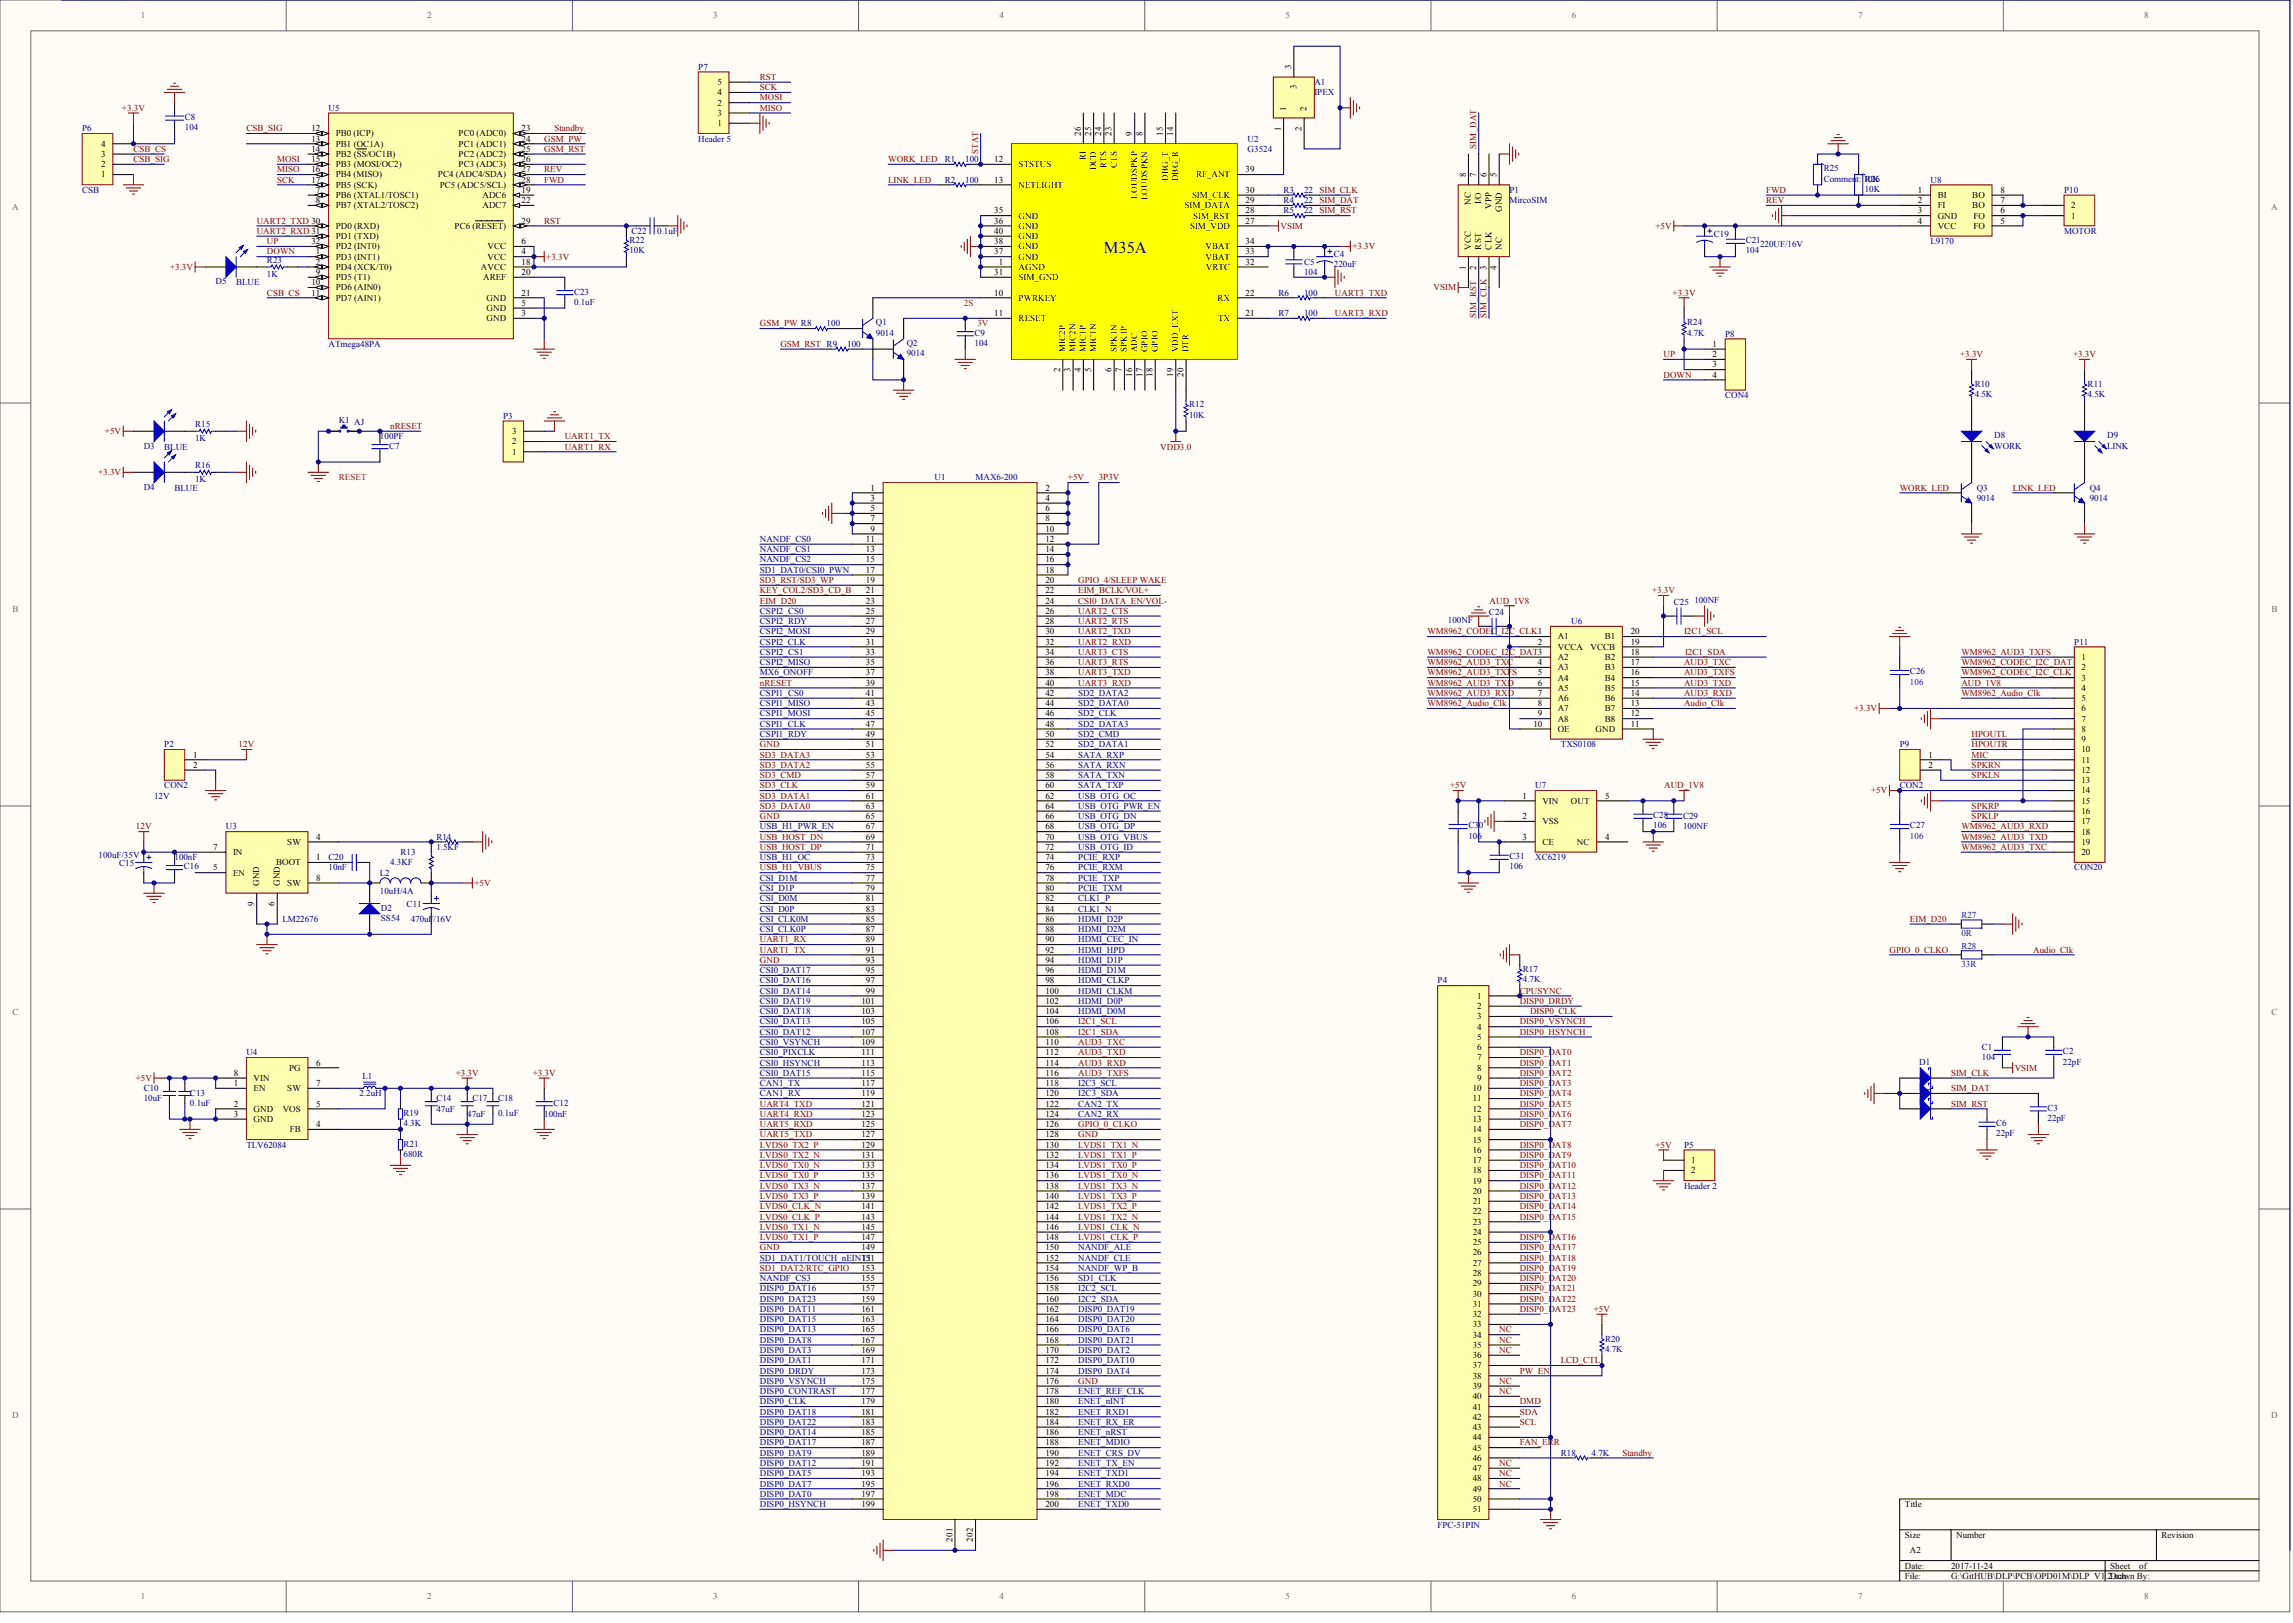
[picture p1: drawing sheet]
<svg xmlns="http://www.w3.org/2000/svg" width="840mm" height="594mm" viewBox="0 0 840 594" stroke-linecap="round" stroke-linejoin="round" font-family="sans-serif">
<defs><g id="words">
<text font-size="6.1" fill="#000080" x="404.2" y="92.6">M35A</text>
<g font-size="3.3" fill="#696969">
<text x="51.6" y="6.7">1</text>
<text x="156.4" y="6.7">2</text>
<text x="261.2" y="6.7">3</text>
<text x="366" y="6.7">4</text>
<text x="470.8" y="6.7">5</text>
<text x="575.6" y="6.7">6</text>
<text x="680.3" y="6.7">7</text>
<text x="785.1" y="6.7">8</text>
<text x="4.4" y="76.7">A</text>
<text x="831.6" y="76.7">A</text>
<text x="4.5" y="224.2">B</text>
<text x="831.8" y="224.2">B</text>
<text x="4.5" y="371.7">C</text>
<text x="831.8" y="371.7">C</text>
<text x="4.4" y="519.2">D</text>
<text x="831.6" y="519.2">D</text>
<text x="51.6" y="585.5">1</text>
<text x="156.4" y="585.5">2</text>
<text x="261.2" y="585.5">3</text>
<text x="366" y="585.5">4</text>
<text x="470.8" y="585.5">5</text>
<text x="575.6" y="585.5">6</text>
<text x="680.3" y="585.5">7</text>
<text x="785.1" y="585.5">8</text>
</g>
<g font-size="3.3" fill="#000080">
<text x="255.7" y="25.5">P7</text>
<text x="481.3" y="31.1">A1</text>
<text x="481.3" y="34.9">IPEX</text>
<text x="120.3" y="40.5">U5</text>
<text x="67.7" y="43.9">C8</text>
<text x="67.7" y="47.7">104</text>
<text x="30.1" y="48.1">P6</text>
<text x="255.7" y="51.8">Header 5</text>
<text x="456.8" y="51.8">U2</text>
<text x="345.9" y="59.3">R1</text>
<text x="353.4" y="59.3">100</text>
<text x="456.8" y="55.6">G3524</text>
<text x="667.8" y="62.7">R25</text>
<text x="30.1" y="70.6">CSB</text>
<text x="345.9" y="66.8">R2</text>
<text x="353.4" y="66.8">100</text>
<text x="470" y="70.6">R3</text>
<text x="477.5" y="70.6">22</text>
<text x="552.7" y="70.6">P1</text>
<text x="667.8" y="66.5">Comment: 10K</text>
<text x="682.8" y="66.5">R26</text>
<text x="682.8" y="70.2">10K</text>
<text x="706.9" y="66.8">U8</text>
<text x="755.8" y="70.6">P10</text>
<text x="470" y="74.4">R4</text>
<text x="477.5" y="74.4">22</text>
<text x="552.7" y="74.4">MircoSIM</text>
<text x="470" y="78.1">R5</text>
<text x="477.5" y="78.1">22</text>
<text x="230.5" y="89">R22</text>
<text x="231.2" y="85.6">C22</text>
<text x="240.6" y="85.6">0.1uF</text>
<text x="627.6" y="86.8">C19</text>
<text x="639.2" y="89">C21</text>
<text x="706.9" y="89.4">L9170</text>
<text x="755.8" y="85.6">MOTOR</text>
<text x="230.5" y="92.8">10K</text>
<text x="488.4" y="93.9">C4</text>
<text x="639.2" y="92.8">104</text>
<text x="644.5" y="90.5">220UF/16V</text>
<text x="97.8" y="96.2">R23</text>
<text x="97.8" y="101.4">1K</text>
<text x="477.5" y="100.7">104</text>
<text x="477.5" y="96.9">C5</text>
<text x="488.4" y="97.7">220uF</text>
<text x="79" y="104.1">D5</text>
<text x="86.5" y="104.4">BLUE</text>
<text x="210.2" y="107.8">C23</text>
<text x="210.2" y="111.6">0.1uF</text>
<text x="468.1" y="108.2">R6</text>
<text x="477.5" y="108.2">100</text>
<text x="302.7" y="119.5">100</text>
<text x="320.7" y="119.1">Q1</text>
<text x="468.1" y="115.7">R7</text>
<text x="477.5" y="115.7">100</text>
<text x="617.8" y="119.1">R24</text>
<text x="320.7" y="122.8">9014</text>
<text x="356.8" y="122.8">C9</text>
<text x="617.8" y="122.8">4.7K</text>
<text x="631.7" y="123.2">P8</text>
<text x="120.3" y="127">ATmega48PA</text>
<text x="310.2" y="127">100</text>
<text x="332" y="130.4">9014</text>
<text x="332" y="126.6">Q2</text>
<text x="356.8" y="126.6">104</text>
<text x="723.1" y="141.6">R10</text>
<text x="764.4" y="141.6">R11</text>
<text x="435.4" y="149.1">R12</text>
<text x="631.7" y="145.8">CON4</text>
<text x="723.1" y="145.4">4.5K</text>
<text x="764.4" y="145.4">4.5K</text>
<text x="124.1" y="154.8">K1 AJ</text>
<text x="184.2" y="153.3">P3</text>
<text x="435.4" y="152.9">10K</text>
<text x="71.4" y="156.3">R15</text>
<text x="71.4" y="161.5">1K</text>
<text x="139.1" y="160.8">100PF</text>
<text x="730.2" y="160.4">D8</text>
<text x="771.6" y="160.4">D9</text>
<text x="52.6" y="164.2">D3</text>
<text x="60.2" y="164.6">BLUE</text>
<text x="142.5" y="164.2">C7</text>
<text x="730.2" y="164.2">WORK</text>
<text x="771.6" y="164.2">LINK</text>
<text x="71.4" y="171.3">R16</text>
<text x="52.6" y="179.2">D4</text>
<text x="63.9" y="179.6">BLUE</text>
<text x="71.4" y="176.6">1K</text>
<text x="342.2" y="175.8">U1</text>
<text x="357.2" y="175.8">MAX6-200</text>
<text x="723.8" y="179.6">Q3</text>
<text x="765.2" y="179.6">Q4</text>
<text x="723.8" y="183.3">9014</text>
<text x="765.2" y="183.3">9014</text>
<text x="278.2" y="198.4">NANDF_CS0</text>
<text x="278.2" y="202.1">NANDF_CS1</text>
<text x="278.2" y="205.9">NANDF_CS2</text>
<text x="278.2" y="209.7">SD1_DAT0/CSI0_PWN</text>
<text x="612.9" y="221.3">C25</text>
<text x="620.4" y="220.5">100NF</text>
<text x="278.2" y="224.7">CSPI2_CS0</text>
<text x="545.2" y="225.1">C24</text>
<text x="278.2" y="228.4">CSPI2_RDY</text>
<text x="278.2" y="232.2">CSPI2_MOSI</text>
<text x="530.2" y="228.1">100NF</text>
<text x="575.3" y="228.4">U6</text>
<text x="278.2" y="236">CSPI2_CLK</text>
<text x="278.2" y="239.7">CSPI2_CS1</text>
<text x="759.5" y="236">P11</text>
<text x="278.2" y="243.5">CSPI2_MISO</text>
<text x="278.2" y="247.2">MX6_ONOFF</text>
<text x="699.4" y="246.9">C26</text>
<text x="278.2" y="254.7">CSPI1_CS0</text>
<text x="394.8" y="254.7">SD2_DATA2</text>
<text x="278.2" y="258.5">CSPI1_MISO</text>
<text x="278.2" y="262.3">CSPI1_MOSI</text>
<text x="394.8" y="258.5">SD2_DATA0</text>
<text x="394.8" y="262.3">SD2_CLK</text>
<text x="278.2" y="266">CSPI1_CLK</text>
<text x="278.2" y="269.8">CSPI1_RDY</text>
<text x="394.8" y="266">SD2_DATA3</text>
<text x="394.8" y="269.8">SD2_CMD</text>
<text x="60.2" y="273.5">P2</text>
<text x="394.8" y="273.5">SD2_DATA1</text>
<text x="571.5" y="273.5">TXS0108</text>
<text x="695.6" y="273.5">P9</text>
<text x="394.8" y="277.3">SATA_RXP</text>
<text x="394.8" y="281.1">SATA_RXN</text>
<text x="394.8" y="284.8">SATA_TXN</text>
<text x="56.4" y="292.3">12V</text>
<text x="60.2" y="288.6">CON2</text>
<text x="394.8" y="288.6">SATA_TXP</text>
<text x="394.8" y="292.3">USB_OTG_OC</text>
<text x="562.1" y="288.6">U7</text>
<text x="695.6" y="288.6">CON2</text>
<text x="394.8" y="296.1">USB_OTG_PWR_EN</text>
<text x="394.8" y="299.8">USB_OTG_DN</text>
<text x="605.4" y="299.5">C28</text>
<text x="616.3" y="299.8">C29</text>
<text x="82.7" y="303.6">U3</text>
<text x="278.2" y="303.6">USB_H1_PWR_EN</text>
<text x="394.8" y="303.6">USB_OTG_DP</text>
<text x="537.7" y="303.2">C30</text>
<text x="605.4" y="303.2">106</text>
<text x="616.3" y="303.6">100NF</text>
<text x="699.4" y="303.2">C27</text>
<text x="159.8" y="307.4">R14</text>
<text x="159.8" y="311.1">1.5KF</text>
<text x="394.8" y="307.4">USB_OTG_VBUS</text>
<text x="394.8" y="311.1">USB_OTG_ID</text>
<text x="537.7" y="307">106</text>
<text x="36.1" y="314.1">100uF/35V</text>
<text x="43.6" y="317.1">C15</text>
<text x="63.9" y="314.9">100nF</text>
<text x="120.3" y="314.9">C20</text>
<text x="142.9" y="316.8">4.3KF</text>
<text x="146.6" y="313">R13</text>
<text x="278.2" y="314.9">USB_H1_OC</text>
<text x="394.8" y="314.9">PCIE_RXP</text>
<text x="552.7" y="314.5">C31</text>
<text x="562.1" y="314.9">XC6219</text>
<text x="67.3" y="318.3">C16</text>
<text x="120.3" y="318.6">10nF</text>
<text x="139.1" y="320.5">L2</text>
<text x="278.2" y="322.4">CSI_D1M</text>
<text x="394.8" y="318.6">PCIE_RXM</text>
<text x="394.8" y="322.4">PCIE_TXP</text>
<text x="552.7" y="318.3">106</text>
<text x="759.5" y="318.6">CON20</text>
<text x="139.1" y="327.3">10uH/4A</text>
<text x="278.2" y="326.1">CSI_D1P</text>
<text x="278.2" y="329.9">CSI_D0M</text>
<text x="394.8" y="326.1">PCIE_TXM</text>
<text x="394.8" y="329.9">CLK1_P</text>
<text x="139.5" y="333.3">D2</text>
<text x="148.9" y="332.2">C11</text>
<text x="278.2" y="333.7">CSI_D0P</text>
<text x="394.8" y="333.7">CLK1_N</text>
<text x="103.4" y="337.4">LM22676</text>
<text x="139.5" y="337">SS54</text>
<text x="150.4" y="337.4">470uF</text>
<text x="158.8" y="337.4">/16V</text>
<text x="278.2" y="337.4">CSI_CLK0M</text>
<text x="278.2" y="341.2">CSI_CLK0P</text>
<text x="394.8" y="337.4">HDMI_D2P</text>
<text x="394.8" y="341.2">HDMI_D2M</text>
<text x="394.8" y="344.9">HDMI_CEC_IN</text>
<text x="394.8" y="348.7">HDMI_HPD</text>
<text x="394.8" y="352.5">HDMI_D1P</text>
<text x="278.2" y="356.2">CSI0_DAT17</text>
<text x="278.2" y="360">CSI0_DAT16</text>
<text x="394.8" y="356.2">HDMI_D1M</text>
<text x="394.8" y="360">HDMI_CLKP</text>
<text x="526.4" y="360">P4</text>
<text x="557.6" y="359.6">4.7K</text>
<text x="557.6" y="355.8">R17</text>
<text x="278.2" y="363.7">CSI0_DAT14</text>
<text x="394.8" y="363.7">HDMI_CLKM</text>
<text x="278.2" y="367.5">CSI0_DAT19</text>
<text x="278.2" y="371.2">CSI0_DAT18</text>
<text x="394.8" y="367.5">HDMI_D0P</text>
<text x="394.8" y="371.2">HDMI_D0M</text>
<text x="278.2" y="375">CSI0_DAT13</text>
<text x="278.2" y="378.8">CSI0_DAT12</text>
<text x="278.2" y="382.5">CSI0_VSYNCH</text>
<text x="90.2" y="386.3">U4</text>
<text x="278.2" y="386.3">CSI0_PIXCLK</text>
<text x="702.8" y="389.7">D1</text>
<text x="725.7" y="388.2">104</text>
<text x="725.7" y="384.4">C1</text>
<text x="755.4" y="389.7">22pF</text>
<text x="755.4" y="385.9">C2</text>
<text x="132.7" y="394.9">L1</text>
<text x="278.2" y="390">CSI0_HSYNCH</text>
<text x="278.2" y="393.8">CSI0_DAT15</text>
<text x="702.8" y="395.3">D6</text>
<text x="52.6" y="399.4">C10</text>
<text x="69.6" y="401.3">C13</text>
<text x="131.6" y="401.3">2.2uH</text>
<text x="278.2" y="397.6">CAN1_TX</text>
<text x="278.2" y="401.3">CAN1_RX</text>
<text x="394.8" y="397.6">I2C3_SCL</text>
<text x="394.8" y="401.3">I2C3_SDA</text>
<text x="702.8" y="400.9">D7</text>
<text x="52.6" y="403.2">10uF</text>
<text x="69.6" y="404.7">0.1uF</text>
<text x="159.8" y="403.2">C14</text>
<text x="159.8" y="406.9">47uF</text>
<text x="173" y="403.2">C17</text>
<text x="182.4" y="403.2">C18</text>
<text x="202.7" y="404.7">C12</text>
<text x="394.8" y="405.1">CAN2_TX</text>
<text x="749.8" y="406.6">C3</text>
<text x="147.8" y="408.4">R19</text>
<text x="147.8" y="412.2">4.3K</text>
<text x="171.1" y="408.8">47uF</text>
<text x="182.4" y="408.4">0.1uF</text>
<text x="199.3" y="408.8">100nF</text>
<text x="394.8" y="408.8">CAN2_RX</text>
<text x="731" y="412.2">C6</text>
<text x="749.8" y="410.3">22pF</text>
<text x="147.8" y="419.7">R21</text>
<text x="731" y="416">22pF</text>
<text x="90.2" y="420.1">TLV62084</text>
<text x="147.8" y="423.5">680R</text>
<text x="616.6" y="420.1">P5</text>
<text x="616.6" y="435.1">Header 2</text>
<text x="278.2" y="461.4">SD1_DAT1/TOUCH_nEINT1</text>
<text x="394.8" y="457.7">NANDF_ALE</text>
<text x="394.8" y="461.4">NANDF_CLE</text>
<text x="394.8" y="465.2">NANDF_WP_B</text>
<text x="278.2" y="469">NANDF_CS3</text>
<text x="278.2" y="472.7">DISP0_DAT16</text>
<text x="394.8" y="469">SD1_CLK</text>
<text x="394.8" y="472.7">I2C2_SCL</text>
<text x="278.2" y="476.5">DISP0_DAT23</text>
<text x="394.8" y="476.5">I2C2_SDA</text>
<text x="278.2" y="480.2">DISP0_DAT11</text>
<text x="278.2" y="484">DISP0_DAT15</text>
<text x="394.8" y="480.2">DISP0_DAT19</text>
<text x="394.8" y="484">DISP0_DAT20</text>
<text x="278.2" y="487.7">DISP0_DAT13</text>
<text x="278.2" y="491.5">DISP0_DAT8</text>
<text x="394.8" y="487.7">DISP0_DAT6</text>
<text x="394.8" y="491.5">DISP0_DAT21</text>
<text x="587.7" y="491.1">R20</text>
<text x="278.2" y="495.3">DISP0_DAT3</text>
<text x="394.8" y="495.3">DISP0_DAT2</text>
<text x="587.7" y="494.9">4.7K</text>
<text x="278.2" y="499">DISP0_DAT1</text>
<text x="278.2" y="502.8">DISP0_DRDY</text>
<text x="394.8" y="499">DISP0_DAT10</text>
<text x="394.8" y="502.8">DISP0_DAT4</text>
<text x="278.2" y="506.5">DISP0_VSYNCH</text>
<text x="278.2" y="510.3">DISP0_CONTRAST</text>
<text x="278.2" y="514.1">DISP0_CLK</text>
<text x="394.8" y="510.3">ENET_REF_CLK</text>
<text x="394.8" y="514.1">ENET_nINT</text>
<text x="278.2" y="517.8">DISP0_DAT18</text>
<text x="278.2" y="521.6">DISP0_DAT22</text>
<text x="394.8" y="517.8">ENET_RXD1</text>
<text x="394.8" y="521.6">ENET_RX_ER</text>
<text x="278.2" y="525.3">DISP0_DAT14</text>
<text x="394.8" y="525.3">ENET_nRST</text>
<text x="278.2" y="529.1">DISP0_DAT17</text>
<text x="278.2" y="532.8">DISP0_DAT9</text>
<text x="394.8" y="529.1">ENET_MDIO</text>
<text x="394.8" y="532.8">ENET_CRS_DV</text>
<text x="571.5" y="532.8">R18</text>
<text x="582.8" y="532.8">4.7K</text>
<text x="278.2" y="536.6">DISP0_DAT12</text>
<text x="394.8" y="536.6">ENET_TX_EN</text>
<text x="278.2" y="540.4">DISP0_DAT5</text>
<text x="278.2" y="544.1">DISP0_DAT7</text>
<text x="394.8" y="540.4">ENET_TXD1</text>
<text x="394.8" y="544.1">ENET_RXD0</text>
<text x="278.2" y="547.9">DISP0_DAT0</text>
<text x="278.2" y="551.6">DISP0_HSYNCH</text>
<text x="394.8" y="547.9">ENET_MDC</text>
<text x="394.8" y="551.6">ENET_TXD0</text>
<text x="526.4" y="559.1">FPC-51PIN</text>
</g>
<g font-size="3.3" fill="#800000">
<text x="278.2" y="29.3">RST</text>
<text x="278.2" y="33">SCK</text>
<text x="44.7" y="40.5">+3.3V</text>
<text x="278.2" y="36.8">MOSI</text>
<text x="278.2" y="40.5">MISO</text>
<text x="90.2" y="48.1">CSB_SIG</text>
<text x="199.3" y="51.8">GSM_PW</text>
<text x="203" y="48.1">Standby</text>
<text x="48.9" y="55.6">CSB_CS</text>
<text x="48.9" y="59.3">CSB_SIG</text>
<text x="101.5" y="59.3">MOSI</text>
<text x="199.3" y="55.6">GSM_RST</text>
<text x="325.2" y="59.3">WORK_LED</text>
<text x="358.1" y="56.4" transform="rotate(-90 358.1 56.4)">STAT</text>
<text x="540.5" y="54.5" transform="rotate(-90 540.5 54.5)">SIM_DAT</text>
<text x="101.5" y="63.1">MISO</text>
<text x="199.3" y="63.1">REV</text>
<text x="101.5" y="66.8">SCK</text>
<text x="199.3" y="66.8">FWD</text>
<text x="325.2" y="66.8">LINK_LED</text>
<text x="483.2" y="70.6">SIM_CLK</text>
<text x="646.7" y="70.6">FWD</text>
<text x="483.2" y="74.4">SIM_DAT</text>
<text x="646.7" y="74.4">REV</text>
<text x="94" y="81.9">UART2_TXD 30</text>
<text x="199.3" y="81.9">RST</text>
<text x="468.9" y="83.8">VSIM</text>
<text x="483.2" y="78.1">SIM_RST</text>
<text x="606.2" y="83.8">+5V</text>
<text x="94" y="85.6">UART2_RXD 31</text>
<text x="97.8" y="89.4">UP</text>
<text x="97.8" y="93.2">DOWN</text>
<text x="200" y="95">+3.3V</text>
<text x="495.2" y="91.3">+3.3V</text>
<text x="62.3" y="98.8">+3.3V</text>
<text x="524.9" y="106.3">VSIM</text>
<text x="97.8" y="108.2">CSB_CS</text>
<text x="488.8" y="108.2">UART3_TXD</text>
<text x="612.4" y="108.2">+3.3V</text>
<text x="278.2" y="119.5">GSM_PW R8</text>
<text x="488.8" y="115.7">UART3_RXD</text>
<text x="540.5" y="116.5" transform="rotate(-90 540.5 116.5)">SIM_RST</text>
<text x="544.2" y="116.5" transform="rotate(-90 544.2 116.5)">SIM_CLK</text>
<text x="285.8" y="127">GSM_RST R9</text>
<text x="609.1" y="130.7">UP</text>
<text x="717.7" y="130.7">+3.3V</text>
<text x="759.1" y="130.7">+3.3V</text>
<text x="609.1" y="138.2">DOWN</text>
<text x="38.4" y="158.9">+5V</text>
<text x="142.9" y="157">nRESET</text>
<text x="206.8" y="160.8">UART1_TX</text>
<text x="206.8" y="164.6">UART1_RX</text>
<text x="424.8" y="164.6">VDD3.0</text>
<text x="35.9" y="174">+3.3V</text>
<text x="391" y="175.8">+5V</text>
<text x="402.3" y="175.8">3P3V</text>
<text x="695.6" y="179.6">WORK_LED</text>
<text x="737" y="179.6">LINK_LED</text>
<text x="278.2" y="213.4">SD3_RST/SD3_WP</text>
<text x="394.8" y="213.4">GPIO_4/SLEEP WAKE</text>
<text x="278.2" y="217.2">KEY_COL2/SD3_CD_B</text>
<text x="278.2" y="220.9">EIM_D20</text>
<text x="394.8" y="217.2">EIM_BCLK/VOL+</text>
<text x="394.8" y="220.9">CSI0_DATA_EN/VOL-</text>
<text x="545.4" y="220.9">AUD_1V8</text>
<text x="604.9" y="217.2">+3.3V</text>
<text x="394.8" y="224.7">UART2_CTS</text>
<text x="394.8" y="228.4">UART2_RTS</text>
<text x="394.8" y="232.2">UART2_TXD</text>
<text x="522.6" y="232.2">WM8962_CODEC_I2C_CLK1</text>
<text x="616.6" y="232.2">I2C1_SCL</text>
<text x="394.8" y="236">UART2_RXD</text>
<text x="394.8" y="239.7">UART3_CTS</text>
<text x="522.6" y="239.7">WM8962_CODEC_I2C_DAT3</text>
<text x="617" y="239.7">I2C1_SDA</text>
<text x="718.2" y="239.7">WM8962_AUD3_TXFS</text>
<text x="394.8" y="243.5">UART3_RTS</text>
<text x="522.6" y="243.5">WM8962_AUD3_TXC</text>
<text x="616.6" y="243.5">AUD3_TXC</text>
<text x="718.2" y="243.5">WM8962_CODEC_I2C_DAT</text>
<text x="278.2" y="251">nRESET</text>
<text x="394.8" y="247.2">UART3_TXD</text>
<text x="394.8" y="251">UART3_RXD</text>
<text x="522.6" y="247.2">WM8962_AUD3_TXF</text>
<text x="522.6" y="251">WM8962_AUD3_TXD</text>
<text x="553.7" y="247.2">S</text>
<text x="616.6" y="247.2">AUD3_TXFS</text>
<text x="616.6" y="251">AUD3_TXD</text>
<text x="718.2" y="247.2">WM8962_CODEC_I2C_CLK</text>
<text x="718.2" y="251">AUD_1V8</text>
<text x="522.6" y="254.7">WM8962_AUD3_RXD</text>
<text x="616.6" y="254.7">AUD3_RXD</text>
<text x="718.2" y="254.7">WM8962_Audio_Clk</text>
<text x="522.6" y="258.5">WM8962_Audio_Clk</text>
<text x="616.6" y="258.5">Audio_Clk</text>
<text x="678.9" y="260.4">+3.3V</text>
<text x="721.9" y="269.8">HPOUTL</text>
<text x="87.4" y="273.5">12V</text>
<text x="278.2" y="273.5">GND</text>
<text x="721.9" y="273.5">HPOUTR</text>
<text x="278.2" y="277.3">SD3_DATA3</text>
<text x="278.2" y="281.1">SD3_DATA2</text>
<text x="721.9" y="277.3">MIC</text>
<text x="721.9" y="281.1">SPKRN</text>
<text x="278.2" y="284.8">SD3_CMD</text>
<text x="721.9" y="284.8">SPKLN</text>
<text x="278.2" y="288.6">SD3_CLK</text>
<text x="278.2" y="292.3">SD3_DATA1</text>
<text x="531" y="288.6">+5V</text>
<text x="609.4" y="288.6">AUD_1V8</text>
<text x="685.2" y="290.4">+5V</text>
<text x="278.2" y="296.1">SD3_DATA0</text>
<text x="278.2" y="299.8">GND</text>
<text x="721.9" y="296.1">SPKRP</text>
<text x="721.9" y="299.8">SPKLP</text>
<text x="49.8" y="303.6">12V</text>
<text x="718.2" y="303.6">WM8962_AUD3_RXD</text>
<text x="278.2" y="307.4">USB_HOST_DN</text>
<text x="278.2" y="311.1">USB_HOST_DP</text>
<text x="718.2" y="307.4">WM8962_AUD3_TXD</text>
<text x="718.2" y="311.1">WM8962_AUD3_TXC</text>
<text x="278.2" y="318.6">USB_H1_VBUS</text>
<text x="173.7" y="324.3">+5V</text>
<text x="699.4" y="337.4">EIM_D20</text>
<text x="278.2" y="344.9">UART1_RX</text>
<text x="278.2" y="348.7">UART1_TX</text>
<text x="278.2" y="352.5">GND</text>
<text x="691.8" y="348.7">GPIO_0_CLKO</text>
<text x="744.5" y="348.7">Audio_Clk</text>
<text x="556.5" y="363.7">CPUSYNC</text>
<text x="556.5" y="367.5">DISP0_DRDY</text>
<text x="560.2" y="371.2">DISP0_CLK</text>
<text x="394.8" y="375">I2C1_SCL</text>
<text x="556.5" y="375">DISP0_VSYNCH</text>
<text x="394.8" y="378.8">I2C1_SDA</text>
<text x="394.8" y="382.5">AUD3_TXC</text>
<text x="556.5" y="378.8">DISP0_HSYNCH</text>
<text x="394.8" y="386.3">AUD3_TXD</text>
<text x="556.5" y="386.3">DISP0_DAT0</text>
<text x="49.7" y="395.7">+5V</text>
<text x="166.9" y="393.8">+3.3V</text>
<text x="195.1" y="393.8">+3.3V</text>
<text x="394.8" y="390">AUD3_RXD</text>
<text x="394.8" y="393.8">AUD3_TXFS</text>
<text x="556.5" y="390">DISP0_DAT1</text>
<text x="556.5" y="393.8">DISP0_DAT2</text>
<text x="714.4" y="393.8">SIM_CLK</text>
<text x="737.7" y="391.9">VSIM</text>
<text x="556.5" y="397.6">DISP0_DAT3</text>
<text x="556.5" y="401.3">DISP0_DAT4</text>
<text x="714.4" y="399.4">SIM_DAT</text>
<text x="278.2" y="405.1">UART4_TXD</text>
<text x="556.5" y="405.1">DISP0_DAT5</text>
<text x="714.4" y="405.1">SIM_RST</text>
<text x="278.2" y="408.8">UART4_RXD</text>
<text x="278.2" y="412.6">UART5_RXD</text>
<text x="394.8" y="412.6">GPIO_0_CLKO</text>
<text x="556.5" y="408.8">DISP0_DAT6</text>
<text x="556.5" y="412.6">DISP0_DAT7</text>
<text x="278.2" y="416.3">UART5_TXD</text>
<text x="394.8" y="416.3">GND</text>
<text x="278.2" y="420.1">LVDS0_TX2_P</text>
<text x="278.2" y="423.9">LVDS0_TX2_N</text>
<text x="394.8" y="420.1">LVDS1_TX1_N</text>
<text x="394.8" y="423.9">LVDS1_TX1_P</text>
<text x="556.5" y="420.1">DISP0_DAT8</text>
<text x="556.5" y="423.9">DISP0_DAT9</text>
<text x="606.2" y="420.1">+5V</text>
<text x="278.2" y="427.6">LVDS0_TX0_N</text>
<text x="278.2" y="431.4">LVDS0_TX0_P</text>
<text x="394.8" y="427.6">LVDS1_TX0_P</text>
<text x="394.8" y="431.4">LVDS1_TX0_N</text>
<text x="556.5" y="427.6">DISP0_DAT10</text>
<text x="556.5" y="431.4">DISP0_DAT11</text>
<text x="278.2" y="435.1">LVDS0_TX3_N</text>
<text x="394.8" y="435.1">LVDS1_TX3_N</text>
<text x="556.5" y="435.1">DISP0_DAT12</text>
<text x="278.2" y="438.9">LVDS0_TX3_P</text>
<text x="278.2" y="442.6">LVDS0_CLK_N</text>
<text x="394.8" y="442.6">LVDS1_TX2_P</text>
<text x="394.8" y="438.9">LVDS1_TX3_P</text>
<text x="556.5" y="438.9">DISP0_DAT13</text>
<text x="556.5" y="442.6">DISP0_DAT14</text>
<text x="278.2" y="446.4">LVDS0_CLK_P</text>
<text x="394.8" y="446.4">LVDS1_TX2_N</text>
<text x="556.5" y="446.4">DISP0_DAT15</text>
<text x="278.2" y="450.2">LVDS0_TX1_N</text>
<text x="278.2" y="453.9">LVDS0_TX1_P</text>
<text x="394.8" y="450.2">LVDS1_CLK_N</text>
<text x="394.8" y="453.9">LVDS1_CLK_P</text>
<text x="556.5" y="453.9">DISP0_DAT16</text>
<text x="278.2" y="457.7">GND</text>
<text x="556.5" y="457.7">DISP0_DAT17</text>
<text x="556.5" y="461.4">DISP0_DAT18</text>
<text x="278.2" y="465.2">SD1_DAT2/RTC_GPIO</text>
<text x="556.5" y="465.2">DISP0_DAT19</text>
<text x="556.5" y="469">DISP0_DAT20</text>
<text x="556.5" y="472.7">DISP0_DAT21</text>
<text x="556.5" y="476.5">DISP0_DAT22</text>
<text x="556.5" y="480.2">DISP0_DAT23</text>
<text x="583.6" y="480.2">+5V</text>
<text x="549" y="487.7">NC</text>
<text x="549" y="491.5">NC</text>
<text x="549" y="495.3">NC</text>
<text x="556.5" y="502.8">PW_EN</text>
<text x="571.5" y="499">LCD_CTL</text>
<text x="394.8" y="506.5">GND</text>
<text x="549" y="506.5">NC</text>
<text x="549" y="510.3">NC</text>
<text x="556.5" y="514.1">DMD</text>
<text x="556.5" y="521.6">SCL</text>
<text x="556.5" y="517.8">SDA</text>
<text x="556.5" y="529.1">FAN_ERR</text>
<text x="594.1" y="532.8">Standby</text>
<text x="549" y="536.6">NC</text>
<text x="549" y="544.1">NC</text>
<text x="549" y="540.4">NC</text>
</g>
<g font-size="3.3">
<text x="472.8" y="25.2" transform="rotate(-90 472.8 25.2)">3</text>
<text x="262.7" y="34.9">4</text>
<text x="262.7" y="31.1">5</text>
<text x="474.7" y="32.5" transform="rotate(-90 474.7 32.5)">3</text>
<text x="262.7" y="38.7">2</text>
<text x="470.9" y="40.6" transform="rotate(-90 470.9 40.6)">1</text>
<text x="478.4" y="40.6" transform="rotate(-90 478.4 40.6)">2</text>
<text x="262.7" y="46.2">1</text>
<text x="262.7" y="42.4">3</text>
<text x="469" y="47.9" transform="rotate(-90 469 47.9)">1</text>
<text x="476.6" y="47.9" transform="rotate(-90 476.6 47.9)">2</text>
<text x="37.1" y="53.7">4</text>
<text x="114" y="48.1">12</text>
<text x="114" y="51.8">13</text>
<text x="123" y="49.9">PB0 (ICP)</text>
<text x="123" y="53.7">PB1 (OC1A)</text>
<text x="167.9" y="49.9">PC0 (ADC0)</text>
<text x="167.9" y="53.7">PC1 (ADC1)</text>
<text x="191" y="48.1">23</text>
<text x="191" y="51.8">24</text>
<text x="395.7" y="49.6" transform="rotate(-90 395.7 49.6)">26</text>
<text x="399.5" y="49.6" transform="rotate(-90 399.5 49.6)">25</text>
<text x="403.2" y="49.6" transform="rotate(-90 403.2 49.6)">24</text>
<text x="407" y="49.6" transform="rotate(-90 407 49.6)">23</text>
<text x="414.5" y="49.6" transform="rotate(-90 414.5 49.6)">9</text>
<text x="418.3" y="49.6" transform="rotate(-90 418.3 49.6)">8</text>
<text x="425.8" y="49.6" transform="rotate(-90 425.8 49.6)">15</text>
<text x="429.6" y="49.6" transform="rotate(-90 429.6 49.6)">14</text>
<text x="37.1" y="57.5">3</text>
<text x="114" y="55.6">14</text>
<text x="114" y="59.3">15</text>
<text x="123" y="57.5">PB2 (SS/OC1B)</text>
<text x="167.9" y="57.5">PC2 (ADC2)</text>
<text x="191" y="55.6">25</text>
<text x="191" y="59.3">26</text>
<text x="364" y="59.3">12</text>
<text x="397.6" y="58.6" transform="rotate(-90 397.6 58.6)">RI</text>
<text x="37.1" y="65">1</text>
<text x="37.1" y="61.2">2</text>
<text x="114" y="63.1">16</text>
<text x="123" y="61.2">PB3 (MOSI/OC2)</text>
<text x="123" y="65">PB4 (MISO)</text>
<text x="160.4" y="65">PC4 (ADC4/SDA)</text>
<text x="167.9" y="61.2">PC3 (ADC3)</text>
<text x="191" y="63.1">27</text>
<text x="373" y="61.2">STSTUS</text>
<text x="401.4" y="62.4" transform="rotate(-90 401.4 62.4)">DCD</text>
<text x="405.1" y="61.5" transform="rotate(-90 405.1 61.5)">RTS</text>
<text x="408.9" y="61.5" transform="rotate(-90 408.9 61.5)">CTS</text>
<text x="438" y="65">RF_ANT</text>
<text x="456.1" y="63.1">39</text>
<text x="536.7" y="64.7" transform="rotate(-90 536.7 64.7)">8</text>
<text x="540.5" y="64.7" transform="rotate(-90 540.5 64.7)">7</text>
<text x="544.2" y="64.7" transform="rotate(-90 544.2 64.7)">6</text>
<text x="548" y="64.7" transform="rotate(-90 548 64.7)">5</text>
<text x="114" y="66.8">17</text>
<text x="115.7" y="70.6">7</text>
<text x="123" y="68.7">PB5 (SCK)</text>
<text x="161" y="68.7">PC5 (ADC5/SCL)</text>
<text x="191" y="66.8">28</text>
<text x="191" y="70.6">19</text>
<text x="364" y="66.8">13</text>
<text x="373" y="68.7">NETLIGHT</text>
<text x="427.7" y="66.2" transform="rotate(-90 427.7 66.2)">DBG_T</text>
<text x="431.4" y="66.3" transform="rotate(-90 431.4 66.3)">DBG_R</text>
<text x="456.1" y="70.6">30</text>
<text x="702.2" y="70.6">1</text>
<text x="732.5" y="70.6">8</text>
<text x="115.7" y="74.4">8</text>
<text x="123" y="72.5">PB6 (XTAL1/TOSC1)</text>
<text x="123" y="76.2">PB7 (XTAL2/TOSC2)</text>
<text x="176.7" y="72.5">ADC6</text>
<text x="176.7" y="76.2">ADC7</text>
<text x="191" y="74.4">22</text>
<text x="416.4" y="72.7" transform="rotate(-90 416.4 72.7)">LOUDSPKP</text>
<text x="420.2" y="73.3" transform="rotate(-90 420.2 73.3)">LOUDSPKN</text>
<text x="433.7" y="76.2">SIM_DATA</text>
<text x="436.5" y="72.5">SIM_CLK</text>
<text x="456.1" y="74.4">29</text>
<text x="538.6" y="75" transform="rotate(-90 538.6 75)">NC</text>
<text x="542.4" y="74.8" transform="rotate(-90 542.4 74.8)">I/O</text>
<text x="546.1" y="76.5" transform="rotate(-90 546.1 76.5)">VPP</text>
<text x="549.9" y="77.6" transform="rotate(-90 549.9 77.6)">GND</text>
<text x="702.2" y="74.4">2</text>
<text x="709.5" y="72.5">BI</text>
<text x="709.5" y="76.2">FI</text>
<text x="722.2" y="76.2">BO</text>
<text x="722.2" y="72.5">BO</text>
<text x="732.5" y="74.4">7</text>
<text x="758.4" y="76.2">2</text>
<text x="123" y="83.8">PD0 (RXD)</text>
<text x="166.5" y="83.8">PC6 (RESET)</text>
<text x="191" y="81.9">29</text>
<text x="364" y="78.1">35</text>
<text x="364" y="81.9">36</text>
<text x="373" y="80">GND</text>
<text x="373" y="83.8">GND</text>
<text x="435.8" y="83.8">SIM_VDD</text>
<text x="436.9" y="80">SIM_RST</text>
<text x="456.1" y="81.9">27</text>
<text x="456.1" y="78.1">28</text>
<text x="702.2" y="78.1">3</text>
<text x="702.2" y="81.9">4</text>
<text x="709.5" y="80">GND</text>
<text x="709.5" y="83.8">VCC</text>
<text x="722.6" y="83.8">FO</text>
<text x="722.6" y="80">FO</text>
<text x="732.5" y="81.9">5</text>
<text x="732.5" y="78.1">6</text>
<text x="758.4" y="80">1</text>
<text x="114" y="89.4">32</text>
<text x="123" y="87.5">PD1 (TXD)</text>
<text x="191" y="89.4">6</text>
<text x="364" y="89.4">38</text>
<text x="364" y="85.6">40</text>
<text x="373" y="87.5">GND</text>
<text x="456.1" y="89.4">34</text>
<text x="115.7" y="93.2">1</text>
<text x="123" y="91.3">PD2 (INT0)</text>
<text x="123" y="95">PD3 (INT1)</text>
<text x="178.5" y="91.3">VCC</text>
<text x="178.5" y="95">VCC</text>
<text x="191" y="93.2">4</text>
<text x="364" y="93.2">37</text>
<text x="373" y="95">GND</text>
<text x="373" y="91.3">GND</text>
<text x="441.4" y="95">VBAT</text>
<text x="441.4" y="91.3">VBAT</text>
<text x="456.1" y="93.2">33</text>
<text x="538.6" y="91.3" transform="rotate(-90 538.6 91.3)">VCC</text>
<text x="542.4" y="91.3" transform="rotate(-90 542.4 91.3)">RST</text>
<text x="546.1" y="91.3" transform="rotate(-90 546.1 91.3)">CLK</text>
<text x="549.9" y="91.3" transform="rotate(-90 549.9 91.3)">NC</text>
<text x="115.7" y="96.9">2</text>
<text x="115.7" y="100.7">9</text>
<text x="123" y="98.8">PD4 (XCK/T0)</text>
<text x="176.1" y="98.8">AVCC</text>
<text x="191" y="96.9">18</text>
<text x="191" y="100.7">20</text>
<text x="364" y="100.7">31</text>
<text x="365.7" y="96.9">1</text>
<text x="373" y="98.8">AGND</text>
<text x="441.6" y="98.8">VRTC</text>
<text x="456.1" y="96.9">32</text>
<text x="536.7" y="98.7" transform="rotate(-90 536.7 98.7)">1</text>
<text x="540.5" y="98.7" transform="rotate(-90 540.5 98.7)">2</text>
<text x="544.2" y="98.7" transform="rotate(-90 544.2 98.7)">3</text>
<text x="548" y="98.7" transform="rotate(-90 548 98.7)">4</text>
<text x="114" y="104.4">10</text>
<text x="123" y="102.5">PD5 (T1)</text>
<text x="123" y="106.3">PD6 (AIN0)</text>
<text x="176.9" y="102.5">AREF</text>
<text x="373" y="102.5">SIM_GND</text>
<text x="114" y="108.2">11</text>
<text x="123" y="110.1">PD7 (AIN1)</text>
<text x="178.2" y="113.8">GND</text>
<text x="178.2" y="110.1">GND</text>
<text x="191" y="111.9">5</text>
<text x="191" y="108.2">21</text>
<text x="364" y="108.2">10</text>
<text x="373" y="110.1">PWRKEY</text>
<text x="445.8" y="110.1">RX</text>
<text x="456.1" y="108.2">22</text>
<text x="178.2" y="117.6">GND</text>
<text x="191" y="115.7">3</text>
<text x="364" y="115.7">11</text>
<text x="373" y="117.6">RESET</text>
<text x="446" y="117.6">TX</text>
<text x="456.1" y="115.7">21</text>
<text x="390.1" y="128.9" transform="rotate(-90 390.1 128.9)">MIC2P</text>
<text x="393.8" y="128.9" transform="rotate(-90 393.8 128.9)">MIC2N</text>
<text x="397.6" y="128.9" transform="rotate(-90 397.6 128.9)">MIC1P</text>
<text x="401.4" y="128.9" transform="rotate(-90 401.4 128.9)">MIC1N</text>
<text x="408.9" y="128.9" transform="rotate(-90 408.9 128.9)">SPK1N</text>
<text x="412.6" y="128.9" transform="rotate(-90 412.6 128.9)">SPK1P</text>
<text x="416.4" y="128.9" transform="rotate(-90 416.4 128.9)">ADC</text>
<text x="420.2" y="128.9" transform="rotate(-90 420.2 128.9)">GPIO</text>
<text x="423.9" y="128.9" transform="rotate(-90 423.9 128.9)">GPIO</text>
<text x="431.4" y="128.9" transform="rotate(-90 431.4 128.9)">VDD_EXT</text>
<text x="435.2" y="128.9" transform="rotate(-90 435.2 128.9)">DTR</text>
<text x="627" y="127">1</text>
<text x="627" y="130.7">2</text>
<text x="388.2" y="136.2" transform="rotate(-90 388.2 136.2)">2</text>
<text x="392" y="136.2" transform="rotate(-90 392 136.2)">3</text>
<text x="395.7" y="136.2" transform="rotate(-90 395.7 136.2)">4</text>
<text x="399.5" y="136.2" transform="rotate(-90 399.5 136.2)">5</text>
<text x="407" y="136.2" transform="rotate(-90 407 136.2)">6</text>
<text x="410.8" y="136.2" transform="rotate(-90 410.8 136.2)">7</text>
<text x="414.5" y="137.9" transform="rotate(-90 414.5 137.9)">16</text>
<text x="418.3" y="137.9" transform="rotate(-90 418.3 137.9)">17</text>
<text x="422" y="137.9" transform="rotate(-90 422 137.9)">18</text>
<text x="429.6" y="137.9" transform="rotate(-90 429.6 137.9)">19</text>
<text x="433.3" y="137.9" transform="rotate(-90 433.3 137.9)">20</text>
<text x="627" y="134.5">3</text>
<text x="627" y="138.2">4</text>
<text x="187.5" y="158.9">3</text>
<text x="187.5" y="166.4">1</text>
<text x="187.5" y="162.7">2</text>
<text x="318.7" y="179.6">1</text>
<text x="382.8" y="179.6">2</text>
<text x="318.7" y="183.3">3</text>
<text x="382.8" y="183.3">4</text>
<text x="318.7" y="187.1">5</text>
<text x="318.7" y="190.9">7</text>
<text x="382.8" y="187.1">6</text>
<text x="382.8" y="190.9">8</text>
<text x="318.7" y="194.6">9</text>
<text x="382.8" y="194.6">10</text>
<text x="317" y="198.4">11</text>
<text x="317" y="202.1">13</text>
<text x="382.8" y="198.4">12</text>
<text x="382.8" y="202.1">14</text>
<text x="317" y="205.9">15</text>
<text x="317" y="209.7">17</text>
<text x="382.8" y="205.9">16</text>
<text x="382.8" y="209.7">18</text>
<text x="317" y="213.4">19</text>
<text x="382.8" y="213.4">20</text>
<text x="317" y="217.2">21</text>
<text x="317" y="220.9">23</text>
<text x="382.8" y="217.2">22</text>
<text x="382.8" y="220.9">24</text>
<text x="317" y="224.7">25</text>
<text x="382.8" y="224.7">26</text>
<text x="317" y="228.4">27</text>
<text x="317" y="232.2">29</text>
<text x="382.8" y="228.4">28</text>
<text x="382.8" y="232.2">30</text>
<text x="597.1" y="232.2">20</text>
<text x="317" y="236">31</text>
<text x="317" y="239.7">33</text>
<text x="382.8" y="236">32</text>
<text x="382.8" y="239.7">34</text>
<text x="563.1" y="236">2</text>
<text x="570.4" y="234.1">A1</text>
<text x="570.4" y="237.8">VCCA</text>
<text x="582.4" y="237.8">VCCB</text>
<text x="587.6" y="234.1">B1</text>
<text x="597.1" y="236">19</text>
<text x="597.1" y="239.7">18</text>
<text x="317" y="243.5">35</text>
<text x="382.8" y="243.5">36</text>
<text x="563.1" y="243.5">4</text>
<text x="570.4" y="241.6">A2</text>
<text x="570.4" y="245.4">A3</text>
<text x="587.6" y="241.6">B2</text>
<text x="587.6" y="245.4">B3</text>
<text x="597.1" y="243.5">17</text>
<text x="762.2" y="241.6">1</text>
<text x="762.2" y="245.4">2</text>
<text x="317" y="247.2">37</text>
<text x="317" y="251">39</text>
<text x="382.8" y="247.2">38</text>
<text x="382.8" y="251">40</text>
<text x="563.1" y="247.2">5</text>
<text x="563.1" y="251">6</text>
<text x="570.4" y="249.1">A4</text>
<text x="587.6" y="249.1">B4</text>
<text x="597.1" y="247.2">16</text>
<text x="597.1" y="251">15</text>
<text x="762.2" y="249.1">3</text>
<text x="317" y="254.7">41</text>
<text x="382.8" y="254.7">42</text>
<text x="563.1" y="254.7">7</text>
<text x="570.4" y="256.6">A6</text>
<text x="570.4" y="252.9">A5</text>
<text x="587.6" y="252.9">B5</text>
<text x="587.6" y="256.6">B6</text>
<text x="597.1" y="254.7">14</text>
<text x="762.2" y="252.9">4</text>
<text x="762.2" y="256.6">5</text>
<text x="317" y="258.5">43</text>
<text x="317" y="262.3">45</text>
<text x="382.8" y="258.5">44</text>
<text x="382.8" y="262.3">46</text>
<text x="563.1" y="258.5">8</text>
<text x="563.1" y="262.3">9</text>
<text x="570.4" y="260.4">A7</text>
<text x="587.6" y="260.4">B7</text>
<text x="597.1" y="258.5">13</text>
<text x="597.1" y="262.3">12</text>
<text x="762.2" y="260.4">6</text>
<text x="317" y="266">47</text>
<text x="317" y="269.8">49</text>
<text x="382.8" y="266">48</text>
<text x="382.8" y="269.8">50</text>
<text x="561.4" y="266">10</text>
<text x="570.4" y="264.1">A8</text>
<text x="570.4" y="267.9">OE</text>
<text x="584.2" y="267.9">GND</text>
<text x="587.6" y="264.1">B8</text>
<text x="597.1" y="266">11</text>
<text x="762.2" y="264.1">7</text>
<text x="762.2" y="267.9">8</text>
<text x="317" y="273.5">51</text>
<text x="382.8" y="273.5">52</text>
<text x="762.2" y="271.7">9</text>
<text x="762.2" y="275.4">10</text>
<text x="70.7" y="277.3">1</text>
<text x="70.7" y="281.1">2</text>
<text x="317" y="277.3">53</text>
<text x="317" y="281.1">55</text>
<text x="382.8" y="277.3">54</text>
<text x="382.8" y="281.1">56</text>
<text x="706.1" y="277.3">1</text>
<text x="706.1" y="281.1">2</text>
<text x="762.2" y="279.2">11</text>
<text x="317" y="284.8">57</text>
<text x="382.8" y="284.8">58</text>
<text x="762.2" y="282.9">12</text>
<text x="762.2" y="286.7">13</text>
<text x="317" y="288.6">59</text>
<text x="317" y="292.3">61</text>
<text x="382.8" y="288.6">60</text>
<text x="382.8" y="292.3">62</text>
<text x="557.5" y="292.3">1</text>
<text x="587.7" y="292.3">5</text>
<text x="762.2" y="290.4">14</text>
<text x="317" y="296.1">63</text>
<text x="317" y="299.8">65</text>
<text x="382.8" y="296.1">64</text>
<text x="382.8" y="299.8">66</text>
<text x="557.5" y="299.8">2</text>
<text x="564.8" y="294.2">VIN</text>
<text x="575.2" y="294.2">OUT</text>
<text x="762.2" y="294.2">15</text>
<text x="762.2" y="298">16</text>
<text x="317" y="303.6">67</text>
<text x="382.8" y="303.6">68</text>
<text x="564.8" y="301.7">VSS</text>
<text x="762.2" y="301.7">17</text>
<text x="762.2" y="305.5">18</text>
<text x="78.1" y="311.1">7</text>
<text x="105.2" y="309.2">SW</text>
<text x="115.8" y="307.4">4</text>
<text x="317" y="307.4">69</text>
<text x="317" y="311.1">71</text>
<text x="382.8" y="307.4">70</text>
<text x="382.8" y="311.1">72</text>
<text x="557.5" y="307.4">3</text>
<text x="564.8" y="309.2">CE</text>
<text x="577.4" y="309.2">NC</text>
<text x="587.7" y="307.4">4</text>
<text x="762.2" y="309.2">19</text>
<text x="85.4" y="313">IN</text>
<text x="101.1" y="316.8">BOOT</text>
<text x="115.8" y="314.9">1</text>
<text x="317" y="314.9">73</text>
<text x="382.8" y="314.9">74</text>
<text x="762.2" y="313">20</text>
<text x="78.1" y="318.6">5</text>
<text x="85.4" y="320.5">EN</text>
<text x="115.8" y="322.4">8</text>
<text x="317" y="318.6">75</text>
<text x="317" y="322.4">77</text>
<text x="382.8" y="318.6">76</text>
<text x="382.8" y="322.4">78</text>
<text x="94.9" y="324.3" transform="rotate(-90 94.9 324.3)">GND</text>
<text x="102.4" y="324.3" transform="rotate(-90 102.4 324.3)">GND</text>
<text x="105.2" y="324.3">SW</text>
<text x="317" y="326.1">79</text>
<text x="317" y="329.9">81</text>
<text x="382.8" y="326.1">80</text>
<text x="382.8" y="329.9">82</text>
<text x="93" y="331.7" transform="rotate(-90 93 331.7)">9</text>
<text x="100.6" y="331.7" transform="rotate(-90 100.6 331.7)">6</text>
<text x="317" y="333.7">83</text>
<text x="382.8" y="333.7">84</text>
<text x="317" y="337.4">85</text>
<text x="317" y="341.2">87</text>
<text x="382.8" y="337.4">86</text>
<text x="382.8" y="341.2">88</text>
<text x="317" y="344.9">89</text>
<text x="382.8" y="344.9">90</text>
<text x="317" y="348.7">91</text>
<text x="317" y="352.5">93</text>
<text x="382.8" y="348.7">92</text>
<text x="382.8" y="352.5">94</text>
<text x="317" y="356.2">95</text>
<text x="317" y="360">97</text>
<text x="382.8" y="356.2">96</text>
<text x="382.8" y="360">98</text>
<text x="317" y="363.7">99</text>
<text x="382.8" y="363.7">100</text>
<text x="540.9" y="365.6">1</text>
<text x="315.4" y="367.5">101</text>
<text x="315.4" y="371.2">103</text>
<text x="382.8" y="367.5">102</text>
<text x="382.8" y="371.2">104</text>
<text x="540.9" y="369.4">2</text>
<text x="315.4" y="375">105</text>
<text x="382.8" y="375">106</text>
<text x="540.9" y="373.1">3</text>
<text x="540.9" y="376.9">4</text>
<text x="315.4" y="378.8">107</text>
<text x="315.4" y="382.5">109</text>
<text x="382.8" y="378.8">108</text>
<text x="382.8" y="382.5">110</text>
<text x="540.9" y="380.6">5</text>
<text x="315.4" y="386.3">111</text>
<text x="382.8" y="386.3">112</text>
<text x="540.9" y="384.4">6</text>
<text x="540.9" y="388.2">7</text>
<text x="85.6" y="393.8">8</text>
<text x="92.9" y="395.7">VIN</text>
<text x="105.9" y="391.9">PG</text>
<text x="115.8" y="390">6</text>
<text x="315.4" y="390">113</text>
<text x="315.4" y="393.8">115</text>
<text x="382.8" y="390">114</text>
<text x="382.8" y="393.8">116</text>
<text x="540.9" y="391.9">8</text>
<text x="540.9" y="395.7">9</text>
<text x="85.6" y="397.6">1</text>
<text x="92.9" y="399.4">EN</text>
<text x="105.2" y="399.4">SW</text>
<text x="115.8" y="397.6">7</text>
<text x="315.4" y="397.6">117</text>
<text x="315.4" y="401.3">119</text>
<text x="382.8" y="397.6">118</text>
<text x="382.8" y="401.3">120</text>
<text x="539.3" y="399.4">10</text>
<text x="85.6" y="405.1">2</text>
<text x="92.9" y="406.9">GND</text>
<text x="103.5" y="406.9">VOS</text>
<text x="115.8" y="405.1">5</text>
<text x="315.4" y="405.1">121</text>
<text x="382.8" y="405.1">122</text>
<text x="539.3" y="403.2">11</text>
<text x="539.3" y="406.9">12</text>
<text x="85.6" y="408.8">3</text>
<text x="92.9" y="410.7">GND</text>
<text x="115.8" y="412.6">4</text>
<text x="315.4" y="408.8">123</text>
<text x="315.4" y="412.6">125</text>
<text x="382.8" y="408.8">124</text>
<text x="382.8" y="412.6">126</text>
<text x="539.3" y="410.7">13</text>
<text x="106.2" y="414.5">FB</text>
<text x="315.4" y="416.3">127</text>
<text x="382.8" y="416.3">128</text>
<text x="539.3" y="414.5">14</text>
<text x="539.3" y="418.2">15</text>
<text x="315.4" y="420.1">129</text>
<text x="315.4" y="423.9">131</text>
<text x="382.8" y="420.1">130</text>
<text x="382.8" y="423.9">132</text>
<text x="539.3" y="422">16</text>
<text x="539.3" y="425.7">17</text>
<text x="619.3" y="425.7">1</text>
<text x="315.4" y="427.6">133</text>
<text x="315.4" y="431.4">135</text>
<text x="382.8" y="427.6">134</text>
<text x="382.8" y="431.4">136</text>
<text x="539.3" y="429.5">18</text>
<text x="619.3" y="429.5">2</text>
<text x="315.4" y="435.1">137</text>
<text x="382.8" y="435.1">138</text>
<text x="539.3" y="433.3">19</text>
<text x="539.3" y="437">20</text>
<text x="315.4" y="438.9">139</text>
<text x="315.4" y="442.6">141</text>
<text x="382.8" y="438.9">140</text>
<text x="382.8" y="442.6">142</text>
<text x="539.3" y="440.8">21</text>
<text x="315.4" y="446.4">143</text>
<text x="382.8" y="446.4">144</text>
<text x="539.3" y="444.5">22</text>
<text x="539.3" y="448.3">23</text>
<text x="315.4" y="450.2">145</text>
<text x="315.4" y="453.9">147</text>
<text x="382.8" y="450.2">146</text>
<text x="382.8" y="453.9">148</text>
<text x="539.3" y="452">24</text>
<text x="539.3" y="455.8">25</text>
<text x="315.4" y="457.7">149</text>
<text x="315.4" y="461.4">151</text>
<text x="382.8" y="457.7">150</text>
<text x="382.8" y="461.4">152</text>
<text x="539.3" y="459.6">26</text>
<text x="315.4" y="465.2">153</text>
<text x="382.8" y="465.2">154</text>
<text x="539.3" y="463.3">27</text>
<text x="539.3" y="467.1">28</text>
<text x="315.4" y="469">155</text>
<text x="315.4" y="472.7">157</text>
<text x="382.8" y="469">156</text>
<text x="382.8" y="472.7">158</text>
<text x="539.3" y="470.8">29</text>
<text x="315.4" y="476.5">159</text>
<text x="382.8" y="476.5">160</text>
<text x="539.3" y="474.6">30</text>
<text x="539.3" y="478.3">31</text>
<text x="315.4" y="480.2">161</text>
<text x="315.4" y="484">163</text>
<text x="382.8" y="480.2">162</text>
<text x="382.8" y="484">164</text>
<text x="539.3" y="482.1">32</text>
<text x="539.3" y="485.9">33</text>
<text x="315.4" y="487.7">165</text>
<text x="315.4" y="491.5">167</text>
<text x="382.8" y="487.7">166</text>
<text x="382.8" y="491.5">168</text>
<text x="539.3" y="489.6">34</text>
<text x="315.4" y="495.3">169</text>
<text x="382.8" y="495.3">170</text>
<text x="539.3" y="493.4">35</text>
<text x="539.3" y="497.1">36</text>
<text x="315.4" y="499">171</text>
<text x="315.4" y="502.8">173</text>
<text x="382.8" y="499">172</text>
<text x="382.8" y="502.8">174</text>
<text x="539.3" y="500.9">37</text>
<text x="315.4" y="506.5">175</text>
<text x="382.8" y="506.5">176</text>
<text x="539.3" y="504.7">38</text>
<text x="539.3" y="508.4">39</text>
<text x="315.4" y="510.3">177</text>
<text x="315.4" y="514.1">179</text>
<text x="382.8" y="510.3">178</text>
<text x="382.8" y="514.1">180</text>
<text x="539.3" y="512.2">40</text>
<text x="539.3" y="515.9">41</text>
<text x="315.4" y="517.8">181</text>
<text x="315.4" y="521.6">183</text>
<text x="382.8" y="517.8">182</text>
<text x="382.8" y="521.6">184</text>
<text x="539.3" y="519.7">42</text>
<text x="315.4" y="525.3">185</text>
<text x="382.8" y="525.3">186</text>
<text x="539.3" y="523.4">43</text>
<text x="539.3" y="527.2">44</text>
<text x="315.4" y="529.1">187</text>
<text x="315.4" y="532.8">189</text>
<text x="382.8" y="529.1">188</text>
<text x="382.8" y="532.8">190</text>
<text x="539.3" y="531">45</text>
<text x="315.4" y="536.6">191</text>
<text x="382.8" y="536.6">192</text>
<text x="539.3" y="534.7">46</text>
<text x="539.3" y="538.5">47</text>
<text x="315.4" y="540.4">193</text>
<text x="315.4" y="544.1">195</text>
<text x="382.8" y="540.4">194</text>
<text x="382.8" y="544.1">196</text>
<text x="539.3" y="542.2">48</text>
<text x="539.3" y="546">49</text>
<text x="315.4" y="547.9">197</text>
<text x="315.4" y="551.6">199</text>
<text x="382.8" y="547.9">198</text>
<text x="382.8" y="551.6">200</text>
<text x="539.3" y="549.8">50</text>
<text x="697.5" y="551.6">Title</text>
<text x="539.3" y="553.5">51</text>
<text x="697.5" y="562.9">Size</text>
<text x="716.3" y="562.9">Number</text>
<text x="791.5" y="562.9">Revision</text>
<text x="348.7" y="564.3" transform="rotate(-90 348.7 564.3)">201</text>
<text x="356.2" y="564.3" transform="rotate(-90 356.2 564.3)">202</text>
<text x="699.4" y="568.5">A2</text>
<text x="697.5" y="574.2">Date:</text>
<text x="714.4" y="574.2">2017-11-24</text>
<text x="772.7" y="574.2">Sheet</text>
<text x="783.3" y="574.2">of</text>
<text x="697.5" y="577.9">File:</text>
<text x="714.4" y="577.9">G:\GitHUB\DLP\PCB\OPD01M\DLP V1.2.sch</text>
<text x="772.7" y="577.9">Drawn By:</text>
</g>
<g font-size="3.3" fill="#f00">
<text x="352.9" y="111.9">2S</text>
<text x="357.9" y="119.5">3V</text>
<text x="124.1" y="175.8">RESET</text>
</g>
<g font-size="3.3" fill="#00f">
<text x="699.4" y="250.6">106</text>
<text x="699.4" y="307">106</text>
<text x="718.2" y="335.9">R27</text>
<text x="718.2" y="342.7">0R</text>
<text x="718.2" y="347.2">R28</text>
<text x="718.2" y="354">33R</text>
</g>
</g></defs>
<g fill="#fffcf8" stroke="#696969" stroke-width=".37">
<path d="M0 0h838.5v590h-838.5z"/>
<path d="M11.3 11.3h815.9v567.4h-815.9z"/>
</g>
<g fill="none" stroke="#696969" stroke-width=".37">
<path d="M104.8 0v11.3M209.6 0v11.3M314.4 0v11.3M419.2 0v11.3M524 0v11.3M628.8 0v11.3M733.5 0v11.3M0 147.5h11.3M827.2 147.5h11.3M0 295h11.3M827.2 295h11.3M0 442.5h11.3"/>
<path d="M827.2 442.5h11.3M104.8 578.7v11.3M209.6 578.7v11.3M314.4 578.7v11.3M419.2 578.7v11.3M524 578.7v11.3M628.8 578.7v11.3M733.5 578.7v11.3"/>
</g>
<path d="M695.6 560h131.6M714.4 560v11.2M789.6 560v11.2M827.2 548.7h-131.6v30M695.6 571.2h131.6M695.6 575h131.6M770.8 571.2v7.5" fill="none" stroke="#000" stroke-width=".37"/>
<g fill="none" stroke="#800000" stroke-width=".38">
<path d="M173 308.2h3.7M176.7 304.4v7.5M177.9 305.5v5.3M179 306.7v3M180.1 307.8v.7M52.6 327h7.6M53.8 328.1h5.2M54.9 329.2h3M56 330.3h.8M56.4 323.2v3.8M169.2 323.2h3.8M173 321.3v3.8"/>
<path d="M94 345.8h7.5M95.1 346.9h5.3M96.3 348h3M97.4 349.1h.7M97.8 342v3.8"/>
</g>
<path d="M124.1 308.2h33.8M52.6 323.2h11.3" fill="none" stroke="#000080" stroke-width=".38"/>
<g fill="none" stroke="#000" stroke-width=".38">
<path d="M52.6 311.9v3.8M52.6 319.4v3.8M63.9 311.9v3.8M63.9 319.4v3.8M124.1 315.7h3.7M131.6 315.7h3.8M157.9 319.4v3.8h-3.7M161.7 308.2h-3.8v3.7M169.2 308.2h3.8M135.4 334.5v7.5M139.1 323.2h-3.7v7.5M157.9 327v3.7"/>
<path d="M157.9 334.5v3.7"/>
</g>
<path d="M131.6 334.5l3.8-3.8 3.7 3.8z" fill="#00f" stroke="#00f" stroke-width=".38"/>
<g fill="none" stroke="#00f" stroke-width=".38">
<path d="M49.6 315.7h6M52.6 317.2l1.6 .2 1.4 .6M52.6 317.2l-1.5 .2-1.4 .5M52.6 317.2v2.2M53.8 313.8h1.5M54.5 313.1v1.5M60.9 316.8h6M60.9 318.3h6M63.9 315.7v1.1M63.9 318.3v1.1M127.8 315.7h1.2M129 312.7v6"/>
<path d="M130.5 312.7v6M130.5 315.7h1.1M157.9 311.9v1.5l.8 .4-1.5 .8 1.5 .7-1.5 .8 1.5 .7-1.5 .8 .7 .3v1.5M161.7 308.2h1.5l.4-.8 .7 1.5 .8-1.5 .7 1.5 .8-1.5 .7 1.5 .4-.7h1.5M131.6 330.7h7.5M142.8 323.2a1.86 1.86 0 0 0-1.8-1.9 1.86 1.86 0 0 0-1.9 1.9M154.1 323.2a1.88 1.88 0 0 0-1.9-1.9 1.88 1.88 0 0 0-1.8 1.9 1.88 1.88 0 0 0-1.9-1.9 1.88 1.88 0 0 0-1.9 1.9 1.86 1.86 0 0 0-1.9-1.9 1.86 1.86 0 0 0-1.8 1.9M154.9 330.7h6M157.9 332.2l1.5 .2 1.4 .6M157.9 332.2l-1.5 .2-1.4 .6M157.9 332.2v2.3M159 328.8h1.6"/>
<path d="M159.8 328.1v1.5"/>
</g>
<path d="M82.7 304.4h30.1v22.5h-30.1z" fill="#ffffb0" stroke="#800000" stroke-width=".37"/>
<g fill="none" stroke="#000" stroke-width=".38">
<path d="M48.9 157.9h7.5M60.2 157.9h11.2M79 157.9h3.7M48.9 172.9h7.5M60.2 172.9h11.2M79 172.9h3.7M71.4 311.9h11.3M71.4 319.4h11.3M112.8 308.2h11.3M112.8 315.7h11.3M94 327v11.2M101.5 327v11.2"/>
<path d="M112.8 323.2h11.3"/>
</g>
<path d="M82.7 157.9h3.8M82.7 172.9h3.8M199.3 161.6h26.3M199.3 165.4h26.3M52.6 308.2v3.7h18.8M94 338.2h7.5" fill="none" stroke="#000080" stroke-width=".38"/>
<path d="M45.1 156v3.7M45.1 157.9h3.8M45.1 171v3.8M45.1 172.9h3.8M50.8 304.4h3.7M52.6 304.4v3.8" fill="none" stroke="#800000" stroke-width=".38"/>
<path d="M60.2 154.1v7.5M62.8 150l-2.6 2.6M64.3 151.5l-2.6 2.6M71.4 157.9h1.5l.4-.8 .8 1.5 .7-1.5 .8 1.5 .7-1.5 .8 1.5 .4-.7h1.5M60.2 169.1v7.5M62.8 165l-2.6 2.6M64.3 166.5l-2.6 2.6M71.4 172.9h1.5l.4-.8 .8 1.5 .7-1.5 .8 1.5 .7-1.5 .8 1.5 .4-.7h1.5" fill="none" stroke="#00f" stroke-width=".38"/>
<g fill="#00f" stroke="#00f" stroke-width=".38">
<path d="M56.4 169.1l3.8 3.8-3.8 3.7z"/>
<path d="M62.8 167.2l1.5-.7-.8 1.5z"/>
<path d="M61.3 165.7l1.5-.7-.8 1.5z"/>
<path d="M56.4 154.1l3.8 3.8-3.8 3.7z"/>
<path d="M62.8 152.2l1.5-.7-.8 1.5z"/>
<path d="M61.3 150.7l1.5-.7-.8 1.5z"/>
</g>
<path d="M323.4 176.6h56.3v379.6h-56.3z" fill="#ffffb0" stroke="#800000" stroke-width=".37"/>
<g fill="none" stroke="#000" stroke-width=".38">
<path d="M312.1 180.4h11.3M312.1 184.2h11.3M312.1 187.9h11.3M312.1 191.7h11.3M312.1 195.4h11.3M312.1 199.2h11.3M379.8 180.4h11.2M379.8 184.2h11.2M379.8 187.9h11.2M379.8 191.7h11.2M379.8 195.4h11.2M379.8 199.2h11.2"/>
<path d="M312.1 202.9h11.3M312.1 206.7h11.3M312.1 210.5h11.3M312.1 214.2h11.3M312.1 218h11.3M379.8 202.9h11.2M379.8 206.7h11.2M379.8 210.5h11.2M379.8 214.2h11.2M379.8 218h11.2M312.1 221.7h11.3M312.1 225.5h11.3"/>
<path d="M312.1 229.3h11.3M312.1 233h11.3M312.1 236.8h11.3M379.8 221.7h11.2M379.8 225.5h11.2M379.8 229.3h11.2M379.8 233h11.2M379.8 236.8h11.2M312.1 240.5h11.3M312.1 244.3h11.3M312.1 248h11.3M312.1 251.8h11.3"/>
<path d="M312.1 255.6h11.3M312.1 259.3h11.3M379.8 240.5h11.2M379.8 244.3h11.2M379.8 248h11.2M379.8 251.8h11.2M379.8 255.6h11.2M379.8 259.3h11.2M312.1 263.1h11.3M312.1 266.8h11.3M312.1 270.6h11.3M312.1 274.3h11.3"/>
<path d="M312.1 278.1h11.3M379.8 263.1h11.2M379.8 266.8h11.2M379.8 270.6h11.2M379.8 274.3h11.2M379.8 278.1h11.2M312.1 281.9h11.3M312.1 285.6h11.3M312.1 289.4h11.3M312.1 293.1h11.3M312.1 296.9h11.3M379.8 281.9h11.2"/>
<path d="M379.8 285.6h11.2M379.8 289.4h11.2M379.8 293.1h11.2M379.8 296.9h11.2M312.1 300.7h11.3M312.1 304.4h11.3M312.1 308.2h11.3M312.1 311.9h11.3M312.1 315.7h11.3M312.1 319.4h11.3M379.8 300.7h11.2M379.8 304.4h11.2"/>
<path d="M379.8 308.2h11.2M379.8 311.9h11.2M379.8 315.7h11.2M379.8 319.4h11.2M312.1 323.2h11.3M312.1 327h11.3M312.1 330.7h11.3M312.1 334.5h11.3M312.1 338.2h11.3M379.8 323.2h11.2M379.8 327h11.2M379.8 330.7h11.2"/>
<path d="M379.8 334.5h11.2M379.8 338.2h11.2M312.1 342h11.3M312.1 345.8h11.3M312.1 349.5h11.3M312.1 353.3h11.3M312.1 357h11.3M379.8 342h11.2M379.8 345.8h11.2M379.8 349.5h11.2M379.8 353.3h11.2M379.8 357h11.2"/>
<path d="M312.1 360.8h11.3M312.1 364.5h11.3M312.1 368.3h11.3M312.1 372.1h11.3M312.1 375.8h11.3M312.1 379.6h11.3M379.8 360.8h11.2M379.8 364.5h11.2M379.8 368.3h11.2M379.8 372.1h11.2M379.8 375.8h11.2M379.8 379.6h11.2"/>
<path d="M312.1 383.3h11.3M312.1 387.1h11.3M312.1 390.8h11.3M312.1 394.6h11.3M312.1 398.4h11.3M379.8 383.3h11.2M379.8 387.1h11.2M379.8 390.8h11.2M379.8 394.6h11.2M379.8 398.4h11.2M312.1 402.1h11.3M312.1 405.9h11.3"/>
<path d="M312.1 409.6h11.3M312.1 413.4h11.3M312.1 417.2h11.3M379.8 402.1h11.2M379.8 405.9h11.2M379.8 409.6h11.2M379.8 413.4h11.2M379.8 417.2h11.2M312.1 420.9h11.3M312.1 424.7h11.3M312.1 428.4h11.3M312.1 432.2h11.3"/>
<path d="M312.1 435.9h11.3M312.1 439.7h11.3M379.8 420.9h11.2M379.8 424.7h11.2M379.8 428.4h11.2M379.8 432.2h11.2M379.8 435.9h11.2M379.8 439.7h11.2M312.1 443.5h11.3M312.1 447.2h11.3M312.1 451h11.3M312.1 454.7h11.3"/>
<path d="M312.1 458.5h11.3M379.8 443.5h11.2M379.8 447.2h11.2M379.8 451h11.2M379.8 454.7h11.2M379.8 458.5h11.2M312.1 462.2h11.3M312.1 466h11.3M312.1 469.8h11.3M312.1 473.5h11.3M312.1 477.3h11.3M379.8 462.2h11.2"/>
<path d="M379.8 466h11.2M379.8 469.8h11.2M379.8 473.5h11.2M379.8 477.3h11.2M312.1 481h11.3M312.1 484.8h11.3M312.1 488.6h11.3M312.1 492.3h11.3M312.1 496.1h11.3M312.1 499.8h11.3M379.8 481h11.2M379.8 484.8h11.2"/>
<path d="M379.8 488.6h11.2M379.8 492.3h11.2M379.8 496.1h11.2M379.8 499.8h11.2M312.1 503.6h11.3M312.1 507.3h11.3M312.1 511.1h11.3M312.1 514.9h11.3M312.1 518.6h11.3M379.8 503.6h11.2M379.8 507.3h11.2M379.8 511.1h11.2"/>
<path d="M379.8 514.9h11.2M379.8 518.6h11.2M312.1 522.4h11.3M312.1 526.1h11.3M312.1 529.9h11.3M312.1 533.7h11.3M312.1 537.4h11.3M379.8 522.4h11.2M379.8 526.1h11.2M379.8 529.9h11.2M379.8 533.7h11.2M379.8 537.4h11.2"/>
<path d="M312.1 541.2h11.3M312.1 544.9h11.3M312.1 548.7h11.3M312.1 552.4h11.3M349.7 556.2v11.3M357.2 556.2v11.3M379.8 541.2h11.2M379.8 544.9h11.2M379.8 548.7h11.2M379.8 552.4h11.2"/>
</g>
<g fill="none" stroke="#000080" stroke-width=".38">
<path d="M278.2 199.2h33.9M308.3 187.9h3.8M312.1 180.4v15M278.2 202.9h33.9M278.2 206.7h33.9M278.2 210.5h33.9M278.2 214.2h33.9M278.2 218h33.9M391 214.2h33.9M391 218h33.9M278.2 221.7h33.9M278.2 225.5h33.9"/>
<path d="M278.2 229.3h33.9M278.2 233h33.9M278.2 236.8h33.9M391 221.7h33.9M391 225.5h33.9M391 229.3h33.9M391 233h33.9M391 236.8h33.9M278.2 240.5h33.9M278.2 244.3h33.9M278.2 248h33.9M278.2 251.8h33.9"/>
<path d="M278.2 255.6h33.9M278.2 259.3h33.9M391 240.5h33.9M391 244.3h33.9M391 248h33.9M391 251.8h33.9M391 255.6h33.9M391 259.3h33.9M278.2 263.1h33.9M278.2 266.8h33.9M278.2 270.6h33.9M278.2 274.3h33.9"/>
<path d="M278.2 278.1h33.9M391 263.1h33.9M391 266.8h33.9M391 270.6h33.9M391 274.3h33.9M391 278.1h33.9M278.2 281.9h33.9M278.2 285.6h33.9M278.2 289.4h33.9M278.2 293.1h33.9M278.2 296.9h33.9M391 281.9h33.9"/>
<path d="M391 285.6h33.9M391 289.4h33.9M391 293.1h33.9M391 296.9h33.9M278.2 300.7h33.9M278.2 304.4h33.9M278.2 308.2h33.9M278.2 311.9h33.9M278.2 315.7h33.9M278.2 319.4h33.9M391 300.7h33.9M391 304.4h33.9"/>
<path d="M391 308.2h33.9M391 311.9h33.9M391 315.7h33.9M391 319.4h33.9M278.2 323.2h33.9M278.2 327h33.9M278.2 330.7h33.9M278.2 334.5h33.9M278.2 338.2h33.9M391 323.2h33.9M391 327h33.9M391 330.7h33.9"/>
<path d="M391 334.5h33.9M391 338.2h33.9M278.2 342h33.9M278.2 345.8h33.9M278.2 349.5h33.9M278.2 353.3h33.9M278.2 357h33.9M391 342h33.9M391 345.8h33.9M391 349.5h33.9M391 353.3h33.9M391 357h33.9"/>
<path d="M278.2 360.8h33.9M278.2 364.5h33.9M278.2 368.3h33.9M278.2 372.1h33.9M278.2 375.8h33.9M278.2 379.6h33.9M391 360.8h33.9M391 364.5h33.9M391 368.3h33.9M391 372.1h33.9M391 375.8h33.9M391 379.6h33.9"/>
<path d="M278.2 383.3h33.9M278.2 387.1h33.9M278.2 390.8h33.9M278.2 394.6h33.9M278.2 398.4h33.9M391 383.3h33.9M391 387.1h33.9M391 390.8h33.9M391 394.6h33.9M391 398.4h33.9M278.2 402.1h33.9M278.2 405.9h33.9"/>
<path d="M278.2 409.6h33.9M278.2 413.4h33.9M278.2 417.2h33.9M391 402.1h33.9M391 405.9h33.9M391 409.6h33.9M391 413.4h33.9M391 417.2h33.9M278.2 420.9h33.9M278.2 428.4h33.9M278.2 432.2h33.9M278.2 435.9h33.9"/>
<path d="M278.2 439.7h33.9M391 420.9h33.9M391 428.4h33.9M391 432.2h33.9M391 435.9h33.9M391 439.7h33.9M391 424.7h33.9M278.2 443.5h33.9M278.2 447.2h33.9M278.2 451h33.9M278.2 454.7h33.9M278.2 458.5h33.9"/>
<path d="M391 443.5h33.9M391 447.2h33.9M391 451h33.9M391 454.7h33.9M391 458.5h33.9M278.2 462.2h33.9M278.2 466h33.9M278.2 469.8h33.9M278.2 473.5h33.9M278.2 477.3h33.9M391 462.2h33.9M391 466h33.9"/>
<path d="M391 469.8h33.9M391 473.5h33.9M391 477.3h33.9M278.2 481h33.9M278.2 484.8h33.9M278.2 488.6h33.9M278.2 492.3h33.9M278.2 496.1h33.9M278.2 499.8h33.9M391 481h33.9M391 484.8h33.9M391 488.6h33.9"/>
<path d="M391 492.3h33.9M391 496.1h33.9M391 499.8h33.9M278.2 503.6h33.9M278.2 507.3h33.9M278.2 511.1h33.9M278.2 514.9h33.9M278.2 518.6h33.9M391 503.6h33.9M391 507.3h33.9M391 511.1h33.9M391 514.9h33.9"/>
<path d="M391 518.6h33.9M278.2 522.4h33.9M278.2 526.1h33.9M278.2 529.9h33.9M278.2 533.7h33.9M278.2 537.4h33.9M391 522.4h33.9M391 526.1h33.9M391 529.9h33.9M391 533.7h33.9M391 537.4h33.9M278.2 552.4h33.9"/>
<path d="M278.2 548.7h33.9M278.2 544.9h33.9M278.2 541.2h33.9M391 552.4h33.9M391 548.7h33.9M391 544.9h33.9M391 541.2h33.9M327.1 567.5h30.1"/>
</g>
<path d="M301.2 187.5v.8M302.3 186.4v3M303.4 185.3v5.2M304.6 184.2v7.5M304.6 187.9h3.7" fill="none" stroke="#800000" stroke-width=".38"/>
<path d="M60.2 274.3h7.4v11.3h-7.4z" fill="#ffffb0" stroke="#800000" stroke-width=".37"/>
<path d="M120.3 157.9h3.8M127.8 157.9h3.8M139.1 157.9v3.7M139.1 165.4v3.7M67.7 278.1h7.5M67.7 281.9h7.5M199.3 398.4v3.7M199.3 405.9v3.7" fill="none" stroke="#000" stroke-width=".38"/>
<g fill="none" stroke="#800000" stroke-width=".38">
<path d="M86.5 157.9h3.7M90.2 154.1v7.5M91.4 155.2v5.3M92.5 156.3v3.1M93.6 157.5v.7M86.5 172.9h3.7M90.2 169.1v7.5M91.4 170.3v5.2M92.5 171.4v3M93.6 172.5v.8M112.8 172.9h7.5M113.9 174h5.3"/>
<path d="M115.1 175.1h3M116.2 176.3h.7M116.6 169.1v3.8M88.4 274.3h3.7M90.2 274.3v3.8M75.2 289.4h7.5M76.3 290.5h5.3M77.5 291.6h3M78.6 292.8h.7M79 285.6v3.8M197.4 394.6h3.8M199.3 394.6v3.8"/>
<path d="M195.5 413.4h7.5M196.7 414.5h5.2M197.8 415.7h3M198.9 416.8h.8M199.3 409.6v3.8"/>
</g>
<path d="M131.6 157.9h22.6M75.2 278.1h15M75.2 281.9h3.8v3.7M278.2 424.7h33.9" fill="none" stroke="#000080" stroke-width=".38"/>
<g fill="none" stroke="#00f" stroke-width=".38">
<path d="M124.8 157.8a.36 .36 0 0 0-.4-.3 .36 .36 0 0 0-.3 .5 .36 .36 0 0 0 .6 .1M124.8 156.3h2.3v.4h-2.3zM125.6 155.6h.7v.4h-.7zM125.6 156v.3h.7v-.3M127.8 157.8a.36 .36 0 0 0-.4-.3 .36 .36 0 0 0-.3 .5 .36 .36 0 0 0 .6 .1M136.1 162.7h6M136.1 164.2h6M139.1 161.6v1.1M139.1 164.2v1.2M196.3 403.2h6M196.3 404.8h6M199.3 402.1v1.1"/>
<path d="M199.3 404.8v1.1"/>
</g>
<path d="M184.2 154.1h7.5v15h-7.5z" fill="#ffffb0" stroke="#800000" stroke-width=".37"/>
<path d="M191.8 157.9h7.5M191.8 165.4h7.5M191.8 161.6h7.5M556.5 349.5v3.8M556.5 360.8v3.7M586.6 484.8v3.8M586.6 496.1v3.7" fill="none" stroke="#000" stroke-width=".38"/>
<g fill="none" stroke="#800000" stroke-width=".38">
<path d="M199.3 154.1h7.5M200.4 153h5.3M201.5 151.8h3M202.7 150.7h.7M203 154.1v3.8M549.3 349.1v.8M550.5 348v3M551.6 346.9v5.2M552.7 345.8v7.5M552.7 349.5h3.8M584.7 481h3.7M586.6 481v3.8"/>
<path d="M564 556.2h7.5M565.1 557.3h5.3M566.3 558.5h3M567.4 559.6h.7M567.8 552.4v3.8M320 567.1v.7M321.1 566v3M322.2 564.8v5.3M323.4 563.7v7.5M323.4 567.5h3.7"/>
</g>
<g fill="none" stroke="#000080" stroke-width=".38">
<path d="M22.6 0h815.9v567.5M120.3 157.9h-3.7v11.2h22.5M199.3 157.9h3.7M398.6 176.6h-7.6v18.8M409.8 176.6h-7.5v22.6h-11.3v11.3M135.4 315.7v7.5h-11.3M97.8 338.2v3.8h60.1v-3.8M169.2 323.2h-11.3v3.8M556.5 372.1h33.8M556.5 398.4h7.5M556.5 394.6h7.5M556.5 390.8h7.5"/>
<path d="M556.5 387.1h7.5M556.5 413.4h7.5M556.5 409.6h7.5M556.5 405.9h7.5M556.5 402.1h7.5M556.5 439.7h7.5M556.5 435.9h7.5M556.5 432.2h7.5M556.5 428.4h7.5M556.5 424.7h7.5M556.5 420.9h7.5M556.5 458.5h7.5"/>
<path d="M556.5 454.7h7.5M556.5 447.2h7.5M556.5 443.5h7.5M556.5 477.3h7.5M556.5 473.5h7.5M556.5 469.8h7.5M556.5 466h7.5M556.5 462.2h7.5M556.5 499.8h30.1v3.8h-30.1M556.5 481h7.5M556.5 514.9h7.5M556.5 533.7h15"/>
<path d="M556.5 529.9h7.5"/>
</g>
<path d="M556.5 353.3v1.5l.7 .3-1.5 .8 1.5 .7-1.5 .8 1.5 .8-1.5 .7 .8 .4v1.5M586.6 488.6v1.5l.7 .3-1.5 .8 1.5 .7-1.5 .8 1.5 .7-1.5 .8 .8 .4v1.5" fill="none" stroke="#00f" stroke-width=".38"/>
<path d="M616.6 420.9h11.3v11.2h-11.3z" fill="#ffffb0" stroke="#800000" stroke-width=".37"/>
<path d="M609.1 424.7h7.5M609.1 428.4h7.5" fill="none" stroke="#000" stroke-width=".38"/>
<path d="M605.4 432.2h7.5M606.5 433.3h5.3M607.2 420.9h3.8M607.6 434.4h3M608.8 435.6h.7M609.1 420.9v3.8M609.1 428.4v3.8" fill="none" stroke="#800000" stroke-width=".38"/>
<path d="M556.5 368.3h22.5M556.5 375.8h26.3M556.5 379.6h26.3M556.5 364.5h18.8" fill="none" stroke="#000080" stroke-width=".38"/>
<path d="M120.3 41.4h67.7v82.6h-67.7z" fill="#ffffb0" stroke="#800000" stroke-width=".37"/>
<path d="M188 82.7h7.5" fill="none" stroke="#000" stroke-width=".38"/>
<g fill="#fffcf8" stroke="#000" stroke-width=".37">
<path d="M188 82.7l2.3-.8v1.5z"/>
<path d="M190.6 81.9l2.3 .8-2.3 .7z"/>
</g>
<path d="M112.8 82.7h7.5M174.1 80.8h10.2" fill="none" stroke="#000" stroke-width=".38"/>
<g fill="#fffcf8" stroke="#000" stroke-width=".37">
<path d="M118.1 81.9l2.2 .8-2.2 .7z"/>
<path d="M115.4 82.7l2.3-.8v1.5z"/>
</g>
<path d="M112.8 86.4h7.5" fill="none" stroke="#000" stroke-width=".38"/>
<g fill="#fffcf8" stroke="#000" stroke-width=".37">
<path d="M118.1 85.7l2.2 .7-2.2 .8z"/>
<path d="M115.4 86.4l2.3-.7v1.5z"/>
</g>
<path d="M112.8 90.2h7.5" fill="none" stroke="#000" stroke-width=".38"/>
<g fill="#fffcf8" stroke="#000" stroke-width=".37">
<path d="M118.1 89.5l2.2 .7-2.2 .8z"/>
<path d="M115.4 90.2l2.3-.7v1.5z"/>
</g>
<path d="M112.8 94h7.5" fill="none" stroke="#000" stroke-width=".38"/>
<g fill="#fffcf8" stroke="#000" stroke-width=".37">
<path d="M118.1 93.2l2.2 .8-2.2 .7z"/>
<path d="M115.4 94l2.3-.8v1.5z"/>
</g>
<path d="M112.8 97.7h7.5" fill="none" stroke="#000" stroke-width=".38"/>
<g fill="#fffcf8" stroke="#000" stroke-width=".37">
<path d="M118.1 97l2.2 .7-2.2 .8z"/>
<path d="M115.4 97.7l2.3-.7v1.5z"/>
</g>
<path d="M112.8 71.4h7.5M188 90.2h7.5M188 112.8h7.5" fill="none" stroke="#000" stroke-width=".38"/>
<g fill="#fffcf8" stroke="#000" stroke-width=".37">
<path d="M118.1 70.7l2.2 .7-2.2 .8z"/>
<path d="M115.4 71.4l2.3-.7v1.5z"/>
</g>
<path d="M112.8 75.2h7.5" fill="none" stroke="#000" stroke-width=".38"/>
<g fill="#fffcf8" stroke="#000" stroke-width=".37">
<path d="M118.1 74.4l2.2 .8-2.2 .7z"/>
<path d="M115.4 75.2l2.3-.8v1.5z"/>
</g>
<path d="M112.8 101.5h7.5" fill="none" stroke="#000" stroke-width=".38"/>
<g fill="#fffcf8" stroke="#000" stroke-width=".37">
<path d="M118.1 100.7l2.2 .8-2.2 .7z"/>
<path d="M115.4 101.5l2.3-.8v1.5z"/>
</g>
<path d="M112.8 105.2h7.5" fill="none" stroke="#000" stroke-width=".38"/>
<g fill="#fffcf8" stroke="#000" stroke-width=".37">
<path d="M118.1 104.5l2.2 .7-2.2 .8z"/>
<path d="M115.4 105.2l2.3-.7v1.5z"/>
</g>
<path d="M112.8 109h7.5" fill="none" stroke="#000" stroke-width=".38"/>
<g fill="#fffcf8" stroke="#000" stroke-width=".37">
<path d="M118.1 108.2l2.2 .8-2.2 .7z"/>
<path d="M115.4 109l2.3-.8v1.5z"/>
</g>
<path d="M112.8 48.9h7.5" fill="none" stroke="#000" stroke-width=".38"/>
<g fill="#fffcf8" stroke="#000" stroke-width=".37">
<path d="M118.1 48.1l2.2 .8-2.2 .7z"/>
<path d="M115.4 48.9l2.3-.8v1.5z"/>
</g>
<path d="M112.8 52.6h7.5" fill="none" stroke="#000" stroke-width=".38"/>
<g fill="#fffcf8" stroke="#000" stroke-width=".37">
<path d="M118.1 51.9l2.2 .7-2.2 .8z"/>
<path d="M115.4 52.6l2.3-.7v1.5z"/>
</g>
<path d="M112.8 56.4h7.5" fill="none" stroke="#000" stroke-width=".38"/>
<g fill="#fffcf8" stroke="#000" stroke-width=".37">
<path d="M118.1 55.6l2.2 .8-2.2 .7z"/>
<path d="M115.4 56.4l2.3-.8v1.5z"/>
</g>
<path d="M130.6 54.5h3.7M112.8 60.1h7.5" fill="none" stroke="#000" stroke-width=".38"/>
<g fill="#fffcf8" stroke="#000" stroke-width=".37">
<path d="M118.1 59.4l2.2 .7-2.2 .8z"/>
<path d="M115.4 60.1l2.3-.7v1.5z"/>
</g>
<path d="M112.8 63.9h7.5" fill="none" stroke="#000" stroke-width=".38"/>
<g fill="#fffcf8" stroke="#000" stroke-width=".37">
<path d="M118.1 63.1l2.2 .8-2.2 .8z"/>
<path d="M115.4 63.9l2.3-.8v1.6z"/>
</g>
<path d="M112.8 67.7h7.5" fill="none" stroke="#000" stroke-width=".38"/>
<g fill="#fffcf8" stroke="#000" stroke-width=".37">
<path d="M118.1 66.9l2.2 .8-2.2 .7z"/>
<path d="M115.4 67.7l2.3-.8v1.5z"/>
</g>
<path d="M188 48.9h7.5M188 97.7h7.5M188 101.5h7.5M188 109h7.5" fill="none" stroke="#000" stroke-width=".38"/>
<g fill="#fffcf8" stroke="#000" stroke-width=".37">
<path d="M188 48.9l2.3-.8v1.5z"/>
<path d="M190.6 48.1l2.3 .8-2.3 .7z"/>
</g>
<path d="M188 52.6h7.5" fill="none" stroke="#000" stroke-width=".38"/>
<g fill="#fffcf8" stroke="#000" stroke-width=".37">
<path d="M188 52.6l2.3-.7v1.5z"/>
<path d="M190.6 51.9l2.3 .7-2.3 .8z"/>
</g>
<path d="M188 56.4h7.5" fill="none" stroke="#000" stroke-width=".38"/>
<g fill="#fffcf8" stroke="#000" stroke-width=".37">
<path d="M188 56.4l2.3-.8v1.5z"/>
<path d="M190.6 55.6l2.3 .8-2.3 .7z"/>
</g>
<path d="M188 60.1h7.5" fill="none" stroke="#000" stroke-width=".38"/>
<g fill="#fffcf8" stroke="#000" stroke-width=".37">
<path d="M188 60.1l2.3-.7v1.5z"/>
<path d="M190.6 59.4l2.3 .7-2.3 .8z"/>
</g>
<path d="M188 63.9h7.5" fill="none" stroke="#000" stroke-width=".38"/>
<g fill="#fffcf8" stroke="#000" stroke-width=".37">
<path d="M188 63.9l2.3-.8v1.6z"/>
<path d="M190.6 63.1l2.3 .8-2.3 .8z"/>
</g>
<path d="M188 67.7h7.5" fill="none" stroke="#000" stroke-width=".38"/>
<g fill="#fffcf8" stroke="#000" stroke-width=".37">
<path d="M188 67.7l2.3-.8v1.5z"/>
<path d="M190.6 66.9l2.3 .8-2.3 .7z"/>
</g>
<path d="M188 71.4h7.5M188 94h7.5M188 116.5h7.5" fill="none" stroke="#000" stroke-width=".38"/>
<path d="M188 71.4l2.3-.7v1.5z" fill="#fffcf8" stroke="#000" stroke-width=".37"/>
<path d="M188 75.2h7.5" fill="none" stroke="#000" stroke-width=".38"/>
<path d="M188 75.2l2.3-.8v1.5z" fill="#fffcf8" stroke="#000" stroke-width=".37"/>
<path d="M248.2 78.9v7.5M244.4 82.7h3.8M249.3 80.1v5.2M250.4 81.2v3M251.5 82.3v.8M195.5 127.8h7.5M196.7 128.9h5.2M197.8 130h3M198.9 131.2h.8M199.3 124v3.8" fill="none" stroke="#800000" stroke-width=".38"/>
<path d="M90.2 48.9h22.6M90.2 52.6h22.6M101.5 67.7h11.3M101.5 63.9h11.3M101.5 60.1h11.3M109 97.7h3.8M195.5 82.7h37.6M195.5 101.5h11.3" fill="none" stroke="#000080" stroke-width=".38"/>
<path d="M75.2 97.7h7.5M86.5 97.7h11.3M105.3 97.7h3.7M229.4 82.7v3.7M229.4 94v3.7M233.1 82.7h3.8M240.6 82.7h3.8M206.8 101.5v3.7M206.8 109v3.8" fill="none" stroke="#000" stroke-width=".38"/>
<g fill="none" stroke="#00f" stroke-width=".38">
<path d="M238 79.7v6M239.5 79.7v6M86.5 94v7.5M89.1 89.8l-2.6 2.7M90.6 91.3l-2.6 2.7M97.8 97.7h1.5l.3-.7 .8 1.5 .7-1.5 .8 1.5 .7-1.5 .8 1.5 .4-.8h1.5M229.4 86.4v1.6l.7 .3-1.5 .8 1.5 .7-1.5 .8 1.5 .7-1.5 .8 .8 .4v1.5M236.9 82.7h1.1M239.5 82.7h1.1M203.8 107.9h6M203.8 106.4h6M206.8 105.2v1.2"/>
<path d="M206.8 107.9v1.1"/>
</g>
<g fill="#00f" stroke="#00f" stroke-width=".38">
<path d="M82.7 94l3.8 3.7-3.8 3.8z"/>
<path d="M89.1 92.1l1.5-.8-.7 1.5z"/>
<path d="M87.6 90.6l1.5-.8-.7 1.5z"/>
</g>
<path d="M30.1 48.9h11.2v18.7h-11.2z" fill="#ffffb0" stroke="#800000" stroke-width=".37"/>
<path d="M41.4 56.4h7.5M41.4 52.6h7.5M41.4 63.9h7.5M41.4 60.1h7.5" fill="none" stroke="#000" stroke-width=".38"/>
<path d="M48.9 56.4h11.3M48.9 60.1h11.3" fill="none" stroke="#000080" stroke-width=".38"/>
<path d="M45.1 67.7h7.5M46.2 68.8h5.3M47.4 69.9h3M48.5 71h.8M48.9 63.9v3.8" fill="none" stroke="#800000" stroke-width=".38"/>
<path d="M255.7 26.3h11.2v22.5h-11.2z" fill="#ffffb0" stroke="#800000" stroke-width=".37"/>
<path d="M267 37.6h7.5M267 33.8h7.5M267 30.1h7.5M267 45.1h7.5M267 41.4h7.5" fill="none" stroke="#000" stroke-width=".38"/>
<path d="M274.5 30.1h15M274.5 33.8h15M274.5 37.6h15M274.5 41.4h15M94 82.7h18.8M94 86.4h18.8" fill="none" stroke="#000080" stroke-width=".38"/>
<path d="M274.5 45.1h3.7M278.2 41.4v7.5M279.4 42.5v5.2M280.5 43.6v3M281.6 44.7v.8M71.4 95.8v3.8M71.4 97.7h3.8M195.5 94h3.8M199.3 92.1v3.7" fill="none" stroke="#800000" stroke-width=".38"/>
<path d="M526.4 360.8h18.8v195.4h-18.8z" fill="#ffffb0" stroke="#800000" stroke-width=".37"/>
<g fill="none" stroke="#000" stroke-width=".38">
<path d="M63.9 37.6v3.8M63.9 45.1v3.8M545.2 364.5h11.3M545.2 368.3h11.3M545.2 372.1h11.3M545.2 375.8h11.3M545.2 379.6h11.3M545.2 383.3h11.3M545.2 387.1h11.3M545.2 390.8h11.3M545.2 394.6h11.3M545.2 398.4h11.3"/>
<path d="M545.2 402.1h11.3M545.2 405.9h11.3M545.2 409.6h11.3M545.2 413.4h11.3M545.2 417.2h11.3M545.2 420.9h11.3M545.2 424.7h11.3M545.2 428.4h11.3M545.2 432.2h11.3M545.2 435.9h11.3M545.2 439.7h11.3M545.2 443.5h11.3"/>
<path d="M545.2 447.2h11.3M545.2 451h11.3M545.2 454.7h11.3M545.2 458.5h11.3M545.2 462.2h11.3M545.2 466h11.3M545.2 469.8h11.3M545.2 473.5h11.3M545.2 477.3h11.3M545.2 481h11.3M545.2 484.8h11.3M545.2 488.6h11.3"/>
<path d="M545.2 492.3h11.3M545.2 496.1h11.3M545.2 499.8h11.3M545.2 503.6h11.3M545.2 507.3h11.3M545.2 511.1h11.3M545.2 514.9h11.3M545.2 518.6h11.3M545.2 522.4h11.3M545.2 526.1h11.3M545.2 529.9h11.3M545.2 533.7h11.3"/>
<path d="M545.2 537.4h11.3M571.5 533.7h3.8M582.8 533.7h3.8M545.2 541.2h11.3M545.2 544.9h11.3M545.2 548.7h11.3M545.2 552.4h11.3"/>
</g>
<path d="M60.5 44h6.8M60.5 42.5h6.8M63.9 41.4v1.1M63.9 44v1.1M575.3 533.7h1.5l.4-.8 .7 1.5 .8-1.5 .7 1.5 .8-1.5 .7 1.5 .4-.7h1.5" fill="none" stroke="#00f" stroke-width=".38"/>
<path d="M48.9 45.1v7.5h15v-3.7M195.5 48.9h18.8M359.1 78.9v22.6M464.4 75.2h3.7M464.4 78.9h3.7M464.4 71.4h3.7M94 90.2h18.8M97.8 109h15M586.6 533.7h18.8" fill="none" stroke="#000080" stroke-width=".38"/>
<g fill="none" stroke="#800000" stroke-width=".38">
<path d="M60.2 33.8h7.5M61.3 32.7h5.3M62.4 31.6h3M63.5 30.5h.8M63.9 33.8v3.8M47 41.4h3.8M48.9 41.4v3.7M351.9 89.8v.8M353.1 88.7v3M354.2 87.6v5.2M355.3 86.4v7.6M355.3 90.2h3.8"/>
<path d="M464.4 82.7h3.7M468.1 80.8v3.8"/>
</g>
<path d="M370.4 52.6h82.6v78.9h-82.6z" fill="#ff0" stroke="#f00" stroke-width=".37"/>
<g fill="none" stroke="#000" stroke-width=".38">
<path d="M396.7 41.4v11.2M400.4 41.4v11.2M404.2 41.4v11.2M408 41.4v11.2M415.5 41.4v11.2M419.2 41.4v11.2M426.8 41.4v11.2M430.5 41.4v11.2M344 60.1h3.8M344 67.7h3.8M355.3 60.1h15.1M355.3 67.7h15.1"/>
<path d="M359.1 78.9h11.3M453.1 78.9h11.3M453.1 75.2h11.3M453.1 71.4h11.3M453.1 63.9h11.3M468.1 78.9h3.8M468.1 75.2h3.8M468.1 71.4h3.8M479.4 78.9h3.8M479.4 75.2h3.8M479.4 71.4h3.8M359.1 97.7h11.3"/>
<path d="M359.1 82.7h11.3M359.1 94h11.3M359.1 90.2h11.3M359.1 86.4h11.3M453.1 97.7h11.3M453.1 82.7h11.3M453.1 94h11.3M453.1 90.2h11.3M473.8 90.2v3.8M473.8 97.7v3.8M485 90.2v3.8M485 97.7v3.8"/>
<path d="M319.6 109v7.5M330.9 116.5v7.5M353.4 116.5v3.8M359.1 109h11.3M359.1 116.5h11.3M359.1 101.5h11.3M453.1 109h11.3M453.1 116.5h11.3M293.3 120.3h3.7M300.8 127.8h3.8M304.6 120.3h11.2M312.1 127.8h3.7"/>
<path d="M319.6 127.8h7.5M319.6 124v7.5M330.9 131.5v7.6M353.4 124v3.8M389.2 131.5v11.3M392.9 131.5v11.3M396.7 131.5v11.3M400.4 131.5v11.3M408 131.5v11.3M411.7 131.5v11.3M415.5 131.5v11.3M419.2 131.5v11.3"/>
<path d="M423 131.5v11.3M430.5 131.5v11.3M434.3 131.5v15.1M434.3 154.1v3.8"/>
</g>
<g fill="none" stroke="#00f" stroke-width=".38">
<path d="M347.8 60.1h1.5l.4-.7 .7 1.5 .8-1.5 .7 1.5 .8-1.5 .7 1.5 .4-.8h1.5M347.8 67.7h1.5l.4-.8 .7 1.5 .8-1.5 .7 1.5 .8-1.5 .7 1.5 .4-.7h1.5M471.9 71.4h1.5l.4-.7 .7 1.5 .8-1.5 .7 1.5 .8-1.5 .7 1.5 .4-.8h1.5M471.9 75.2h1.5l.4-.8 .7 1.5 .8-1.5 .7 1.5 .8-1.5 .7 1.5 .4-.7h1.5M471.9 78.9h1.5l.4-.7 .7 1.5 .8-1.5 .7 1.5 .8-1.5 .7 1.5 .4-.8h1.5M470.8 95.1h6M470.8 96.6h6M473.8 94v1.1M473.8 96.6v1.1M482 94h6.1M485 95.5l1.6 .2 1.4 .5M485 95.5l-1.5 .2-1.4 .5"/>
<path d="M485 95.5v2.2M486.2 92.1h1.5M486.9 91.3v1.5M315.8 116.9v6.8M319.6 116.5l-3.8 2.6M297 120.3h1.5l.4-.8 .8 1.5 .7-1.5 .8 1.5 .7-1.5 .8 1.5 .4-.7h1.5M304.6 127.8h1.5l.3-.8 .8 1.5 .7-1.5 .8 1.5 .8-1.5 .7 1.5 .4-.7h1.5M315.8 121.4l3.8 2.6M327.1 128.9l3.8 2.6M327.1 124.4v6.8M330.9 124l-3.8 2.7M350.4 122.9h6.1"/>
<path d="M350.4 121.4h6.1M353.4 120.3v1.1M353.4 122.9v1.1M434.3 146.6v1.5l.7 .4-1.5 .7 1.5 .8-1.5 .7 1.5 .8-1.5 .7 .8 .4v1.5"/>
</g>
<g fill="none" stroke="#000080" stroke-width=".38">
<path d="M470 54.5v9.4h-5.6M325.2 60.1h18.8M325.2 67.7h18.8M483.2 71.4h11.2M483.2 75.2h11.2M483.2 78.9h11.2M490.7 90.2h-26.3v3.8M319.6 109h39.5M330.9 116.5h28.2M473.8 101.5h11.2M278.2 120.3h15.1M285.8 127.8h15"/>
<path d="M315.8 127.8h3.8M319.6 131.5v7.6h11.3M430.5 142.8v15.1h3.8"/>
</g>
<g fill="#00f" stroke="#00f" stroke-width=".37">
<path d="M329.8 129.7l1.1 1.8-2.3-.3z"/>
<path d="M318.5 122.1l1.1 1.9-2.3-.3z"/>
</g>
<g fill="none" stroke="#800000" stroke-width=".38">
<path d="M488.8 97.7v7.5M489.9 98.8v5.3M490.7 90.2h3.7M491.1 100v3M494.4 88.3v3.8M485 101.5h3.8M492.2 101.1v.8M330.9 139.1v3.7M349.7 131.5h7.5M350.8 132.7h5.3M351.9 133.8h3M353.1 134.9h.7"/>
<path d="M353.4 127.8v3.7M327.1 142.8h7.5M328.3 143.9h5.2M329.4 145.1h3M330.5 146.2h.8M430.5 157.9v3.7M428.6 161.6h3.8"/>
</g>
<path d="M466.2 28.2h15v15h-15z" fill="#ffffb0" stroke="#800000" stroke-width=".37"/>
<path d="M473.8 16.9v11.3M470 43.2v11.3M477.5 43.2v11.3M470 116.5h3.8M470 109h3.8M481.3 116.5h3.7M481.3 109h3.7" fill="none" stroke="#000" stroke-width=".38"/>
<path d="M490.7 39.5h3.7M494.4 35.7v7.5M495.6 36.8v5.3M496.7 38v3M497.8 39.1v.7M549 56.4h3.7M552.7 52.6v7.5M553.9 53.8v5.2M555 54.9v3M556.1 56v.8M533.9 103.4v3.7M533.9 105.2h3.8" fill="none" stroke="#800000" stroke-width=".38"/>
<path d="M473.8 16.9h16.9v37.6h-13.2M359.1 48.9v11.2M541.4 41.4v15M464.4 116.5h5.6M464.4 109h5.6M485 116.5h22.6M485 109h22.6M541.4 105.2v11.3M545.2 105.2v11.3" fill="none" stroke="#000080" stroke-width=".38"/>
<path d="M473.8 116.5h1.5l.3-.7 .8 1.5 .7-1.5 .8 1.5 .8-1.5 .7 1.5 .4-.8h1.5M473.8 109h1.5l.3-.8 .8 1.5 .7-1.5 .8 1.5 .8-1.5 .7 1.5 .4-.7h1.5" fill="none" stroke="#00f" stroke-width=".38"/>
<path d="M533.9 67.7h18.8v26.2h-18.8z" fill="#ffffb0" stroke="#800000" stroke-width=".37"/>
<g fill="none" stroke="#000" stroke-width=".38">
<path d="M537.7 56.4v11.3M541.4 56.4v11.3M545.2 56.4v11.3M549 56.4v11.3M537.7 94v11.2M541.4 94v11.2M545.2 94v11.2M549 94v11.2M733.2 379.6v3.7M752 379.6v3.7M695.6 394.6h7.5M706.9 394.6h7.5"/>
<path d="M733.2 387.1v3.7M752 387.1v3.7M695.6 400.2h7.5M695.6 405.9h7.5M706.9 400.2h7.5M706.9 405.9h7.5M727.6 405.9v3.7M727.6 413.4v3.8M746.4 400.2v3.8M746.4 407.8v3.7"/>
</g>
<g fill="none" stroke="#800000" stroke-width=".38">
<path d="M738.8 375.8h7.6M740 374.7h5.2M741.1 373.6h3M742.2 372.4h.8M742.6 375.8v3.8M682.8 399.9v.7M684 398.7v3M685.1 397.6v5.3M686.2 396.5v7.5M733.2 390.8h3.8M737 389v3.7M686.2 400.2h3.8"/>
<path d="M727.6 417.2v3.7M742.6 415.3h7.5M743.7 416.4h5.3M744.9 417.5h3M746 418.7h.7M746.4 411.5v3.8M723.8 420.9h7.5M724.9 422h5.3M726.1 423.2h3M727.2 424.3h.7"/>
</g>
<g fill="none" stroke="#00f" stroke-width=".38">
<path d="M706.1 391.6v-.8h.8v7.6h.7v-.8M706.1 397.2v-.7h.8v7.5h.7v-.8M730.2 386h6M730.2 384.5h6M733.2 383.3v1.2M733.2 386v1.1M749 386h6M749 384.5h6M752 383.3v1.2M752 386v1.1M706.1 402.9v-.8h.8v7.5h.7v-.7M724.6 412.3h6"/>
<path d="M724.6 410.8h6M727.6 409.6v1.2M727.6 412.3v1.1M743.4 406.6h6M743.4 405.1h6M746.4 404v1.1M746.4 406.6v1.2"/>
</g>
<path d="M733.2 379.6h18.8M695.6 394.6v11.3M752 390.8v3.8h-37.6M690 400.2h5.6M714.4 400.2h32M714.4 405.9h13.2" fill="none" stroke="#000080" stroke-width=".38"/>
<g fill="#00f" stroke="#00f" stroke-width=".38">
<path d="M703.1 390.8l3.8 3.8-3.8 3.8z"/>
<path d="M703.1 396.5l3.8 3.7-3.8 3.8z"/>
<path d="M703.1 402.1l3.8 3.8-3.8 3.7z"/>
</g>
<path d="M90.2 387.1h22.6v30h-22.6z" fill="#ffffb0" stroke="#800000" stroke-width=".37"/>
<g fill="none" stroke="#000" stroke-width=".38">
<path d="M721.9 135.3v3.8M763.3 135.3v3.8M721.9 146.6v11.3M763.3 146.6v11.3M721.9 161.6v15M763.3 161.6v15M710.6 180.4h7.6M721.9 184.2v7.5M752 180.4h7.5M763.3 184.2v7.5M62 396.5v3M67.7 396.5v3"/>
<path d="M79 398.4h11.2M79 394.6h11.2M112.8 398.4h11.3M112.8 390.8h11.3M131.6 398.4h1.5M137.6 398.4h1.5M62 401v3M67.7 401v3M79 405.9h11.2M79 409.6h11.2M112.8 405.9h11.3M112.8 413.4h11.3"/>
<path d="M146.6 404v1.9M146.6 409.6v1.9M146.6 415.3v1.9M157.9 400.2v3M157.9 404.8v3M171.1 400.2v3M171.1 404.8v3M180.5 400.2v3M180.5 404.8v3M146.6 420.9v1.9"/>
</g>
<g fill="none" stroke="#00f" stroke-width=".38">
<path d="M721.9 139.1v1.5l.8 .3-1.5 .8 1.5 .7-1.5 .8 1.5 .7-1.5 .8 .7 .4v1.5M763.3 139.1v1.5l.7 .3-1.5 .8 1.5 .7-1.5 .8 1.5 .7-1.5 .8 .8 .4v1.5M718.2 177v6.8M718.2 161.6h7.5M721.9 176.6l-3.7 2.7M725.7 163.1l2.6 2.6M727.2 161.6l2.6 2.6M759.5 161.6h7.5M759.5 177v6.8M763.3 176.6l-3.8 2.7M767 163.1l2.7 2.6M768.6 161.6l2.6 2.6"/>
<path d="M718.2 181.5l3.7 2.7M759.5 181.5l3.8 2.7M59.8 399.5h4.5M65.4 399.5h4.5M133.1 396.9h4.5M133.1 396.1h4.5M137.6 398.4a.75 .75 0 0 0-.8-.8 .75 .75 0 0 0-.7 .8 .75 .75 0 0 0-.8-.8 .75 .75 0 0 0-.7 .8 .73 .73 0 0 0-.8-.8 .73 .73 0 0 0-.7 .8M59.8 401h4.5M65.4 401h4.5M145.9 405.9h1.5v3.7h-1.5zM145.9 417.2h1.5v3.7h-1.5zM155.7 403.2h4.5"/>
<path d="M155.7 404.8h4.5M168.8 403.2h4.5M168.8 404.8h4.5M178.2 403.2h4.5M178.2 404.8h4.5"/>
</g>
<g fill="none" stroke="#800000" stroke-width=".38">
<path d="M720 131.5h3.8M721.9 131.5v3.8M761.4 131.5h3.8M763.3 131.5v3.8M718.2 195.4h7.5M719.3 196.6h5.3M720.4 197.7h3M721.6 198.8h.7M721.9 191.7v3.7M759.5 195.4h7.5M760.7 196.6h5.2M761.8 197.7h3"/>
<path d="M762.9 198.8h.8M763.3 191.7v3.7M56.4 394.6h3.8M56.4 392.7v3.8M169.2 394.6h3.8M171.1 394.6v3.8M65.8 413.4h7.5M66.9 414.5h5.3M68.1 415.7h3M69.2 416.8h.7M69.6 409.6v3.8M167.3 415.3h7.5"/>
<path d="M168.5 416.4h5.2M169.6 417.5h3M170.7 418.7h.8M171.1 411.5v3.8M142.9 426.5h7.5M144 427.7h5.3M145.1 428.8h3M146.3 429.9h.7M146.6 422.8v3.7"/>
</g>
<g fill="none" stroke="#000080" stroke-width=".38">
<path d="M195.5 52.6h18.8M195.5 56.4h18.8M195.5 90.2v7.5h33.9M695.6 180.4h15M737 180.4h15M60.2 394.6h18.8v3.8M62 394.6v1.9M67.7 394.6v1.9M124.1 398.4h7.5M146.6 398.4v5.6M157.9 398.4v1.8M62 404v5.6h17v-3.7"/>
<path d="M67.7 404v5.6M124.1 413.4h22.5M146.6 411.5v3.8"/>
</g>
<g fill="#00f" stroke="#00f" stroke-width=".37">
<path d="M720.8 182.3l1.1 1.9-2.2-.4z"/>
<path d="M762.2 182.3l1.1 1.9-2.3-.4z"/>
</g>
<g fill="#00f" stroke="#00f" stroke-width=".38">
<path d="M718.2 157.9h7.5l-3.8 3.7z"/>
<path d="M726.8 165l.8-.8 .7 1.5z"/>
<path d="M728.3 163.5l.8-.8 .7 1.5z"/>
<path d="M759.5 157.9h7.5l-3.7 3.7z"/>
<path d="M768.2 165l.7-.8 .8 1.5z"/>
<path d="M769.7 163.5l.7-.8 .8 1.5z"/>
</g>
<path d="M755.8 71.4h11.2v11.3h-11.2z" fill="#ffffb0" stroke="#800000" stroke-width=".37"/>
<path d="M748.2 78.9h7.6M748.2 75.2h7.6M624.2 82.7v3.7M624.2 90.2v3.8M635.4 82.7v3.7M635.4 90.2v3.8M616.6 112.8v3.7M616.6 124v3.8" fill="none" stroke="#000" stroke-width=".38"/>
<path d="M614.8 109h3.7M616.6 109v3.8" fill="none" stroke="#800000" stroke-width=".38"/>
<path d="M621.2 86.4h6M624.2 88l1.5 .1 1.4 .6M624.2 88l-1.5 .1-1.5 .6M624.2 88v2.2M625.3 84.6h1.5M626 83.8v1.5M632.1 87.6h6.7M632.1 89.1h6.7M635.4 86.4v1.2M635.4 89.1v1.1M616.6 116.5v1.5l.8 .4-1.5 .7 1.5 .8-1.5 .7 1.5 .8-1.5 .7 .7 .4v1.5" fill="none" stroke="#00f" stroke-width=".38"/>
<path d="M94 94h18.8" fill="none" stroke="#000080" stroke-width=".38"/>
<path d="M706.9 67.7h22.5v18.7h-22.5z" fill="#ffffb0" stroke="#800000" stroke-width=".37"/>
<path d="M665.5 56.4v3.7M665.5 67.7v3.7M680.6 60.1v3.8M680.6 71.4v3.8M695.6 71.4h11.3M695.6 75.2h11.3M695.6 78.9h11.3M729.4 71.4h11.3M729.4 75.2h11.3M729.4 78.9h11.3M695.6 82.7h11.3M729.4 82.7h11.3" fill="none" stroke="#000" stroke-width=".38"/>
<path d="M665.5 56.4h15.1v3.7M656.1 78.9h39.5M624.2 94h11.2" fill="none" stroke="#000080" stroke-width=".38"/>
<path d="M669.3 52.6h7.5M670.4 51.5h5.3M671.5 50.4h3.1M672.7 49.2h.7M673 52.6v3.8M626 97.7h7.6M627.2 98.8h5.2M628.3 100h3M629.8 94v3.7M629.4 101.1h.8" fill="none" stroke="#800000" stroke-width=".38"/>
<path d="M667 59.8v.3M664 60.1h3v7.6h-3zM667.4 60.1h.4M679.1 63.9h3v7.5h-3zM682.1 63.5v.4M682.4 63.9h.4" fill="none" stroke="#00f" stroke-width=".38"/>
<path d="M567.8 229.3h26.2v41.3h-26.2z" fill="#ffffb0" stroke="#800000" stroke-width=".37"/>
<g fill="none" stroke="#000" stroke-width=".38">
<path d="M541.4 229.3h3.8M549 229.3h3.7M556.5 233h11.3M556.5 236.8h11.3M594.1 233h11.3M594.1 236.8h11.3M609.1 225.5h3.8M616.6 225.5h3.8M556.5 255.6h11.3M556.5 259.3h11.3M556.5 240.5h11.3M556.5 244.3h11.3"/>
<path d="M556.5 248h11.3M556.5 251.8h11.3M594.1 255.6h11.3M594.1 259.3h11.3M594.1 240.5h11.3M594.1 244.3h11.3M594.1 248h11.3M594.1 251.8h11.3M556.5 263.1h11.3M556.5 266.8h11.3M594.1 263.1h11.3M594.1 266.8h11.3"/>
</g>
<g fill="none" stroke="#800000" stroke-width=".38">
<path d="M537.7 225.5h7.5M538.8 224.4h5.3M539.9 223.2h3.1M541.1 222.1h.7M541.4 225.5v3.8M550.8 221.7h3.8M552.7 221.7v3.8M620.4 225.5h3.8M624.2 221.7v7.6M625.3 222.9v5.2M626.4 224v3M627.6 225.1v.8"/>
<path d="M601.6 270.6h7.5M602.7 271.7h5.3M603.9 272.8h3M605 274h.7M605.4 266.8v3.8"/>
</g>
<path d="M545.2 229.3h1.1M546.3 226.2v6.1M547.8 226.2v6.1M547.8 229.3h1.2M612.9 225.5h1.1M614 222.5v6M615.5 222.5v6M615.5 225.5h1.1" fill="none" stroke="#00f" stroke-width=".38"/>
<g fill="none" stroke="#000080" stroke-width=".38">
<path d="M522.6 233h33.9M605.4 233h41.3M609.1 221.7v15.1h-3.7M522.6 240.5h33.9M522.6 244.3h33.9M522.6 248h33.9M522.6 251.8h33.9M522.6 255.6h33.9M522.6 259.3h33.9M605.4 240.5h41.3M605.4 244.3h30M605.4 248h30"/>
<path d="M605.4 251.8h30M605.4 255.6h30M605.4 259.3h30"/>
</g>
<path d="M759.5 236.8h11.3v78.8h-11.3z" fill="#ffffb0" stroke="#800000" stroke-width=".37"/>
<g fill="none" stroke="#000" stroke-width=".38">
<path d="M695.6 240.5v3.8M695.6 248v3.8M752 240.5h7.5M752 244.3h7.5M752 248h7.5M752 251.8h7.5M752 255.6h7.5M752 259.3h7.5M752 263.1h7.5M752 266.8h7.5M752 270.6h7.5M752 274.3h7.5"/>
<path d="M752 278.1h7.5M695.6 296.9v3.8M752 281.9h7.5M752 285.6h7.5M752 289.4h7.5M752 293.1h7.5M752 296.9h7.5M695.6 304.4v3.8M752 300.7h7.5M752 304.4h7.5M752 308.2h7.5M752 311.9h7.5"/>
<path d="M714.4 338.2h3.8M725.7 338.2h3.7"/>
</g>
<g fill="none" stroke="#000080" stroke-width=".38">
<path d="M695.6 236.8v3.7M691.8 259.3h60.2M695.6 251.8v7.5M718.2 240.5h33.8M718.2 244.3h33.8M718.2 248h33.8M718.2 251.8h33.8M718.2 255.6h33.8M710.6 263.1h41.4M721.9 270.6h30.1M721.9 274.3h30.1M721.9 278.1h30.1"/>
<path d="M752 266.8h-11.3v26.3M710.6 293.1h41.4M721.9 296.9h30.1M695.6 308.2v3.7M718.2 304.4h33.8M718.2 308.2h33.8M718.2 311.9h33.8M721.9 300.7h30.1M699.4 338.2h15M729.4 338.2h3.8"/>
</g>
<g fill="none" stroke="#800000" stroke-width=".38">
<path d="M691.8 233h7.6M693 231.9h5.2M694.1 230.8h3M695.2 229.6h.8M695.6 233v3.8M706.9 259.3v7.5M703.5 262.7v.8M704.6 261.6v3M705.8 260.4v5.3M706.9 263.1h3.7M691.8 315.7h7.6M693 316.8h5.2"/>
<path d="M694.1 317.9h3M695.2 319.1h.8M695.6 311.9v3.8M733.2 338.2h3.8M737 334.5v7.5M738.1 335.6v5.3M739.2 336.7v3M740.4 337.9v.7"/>
</g>
<path d="M692.2 246.9h6.8M692.2 245.4h6.8M695.6 244.3v1.1M695.6 246.9v1.1M692.2 301.8h6.8M692.2 303.3h6.8M695.6 300.7v1.1M695.6 303.3v1.1M718.2 336.7h7.5v3h-7.5z" fill="none" stroke="#00f" stroke-width=".38"/>
<path d="M562.1 289.4h22.5v22.5h-22.5z" fill="#ffffb0" stroke="#800000" stroke-width=".37"/>
<g fill="none" stroke="#000" stroke-width=".38">
<path d="M533.9 296.9v3.8M550.8 293.1h11.3M584.7 293.1h11.3M601.6 293.1v3.8M612.9 293.1v3.8M533.9 304.4v3.8M549 308.2v3.7M549 315.7v3.7M550.8 300.7h11.3M550.8 308.2h11.3M584.7 308.2h11.3M601.6 300.7v3.7"/>
<path d="M612.9 300.7v3.7M714.4 349.5h3.8M725.7 349.5h3.7"/>
</g>
<g fill="none" stroke="#00f" stroke-width=".38">
<path d="M598.2 299.5h6.8M598.2 298h6.8M601.6 296.9v1.1M601.6 299.5v1.2M609.9 299.5h6M609.9 298h6M612.9 296.9v1.1M612.9 299.5v1.2M530.5 303.3h6.8M530.5 301.8h6.8M533.9 300.7v1.1M533.9 303.3v1.1"/>
<path d="M545.6 314.6h6.8M545.6 313.1h6.8M549 311.9v1.2M549 314.6v1.1M718.2 348h7.5v3h-7.5z"/>
</g>
<path d="M195.5 60.1h18.8M195.5 63.9h18.8M195.5 67.7h18.8M740.7 71.4v3.8h7.5M748.2 78.9h-7.5v3.8M550.8 293.1h-16.9v3.8M596 293.1h20.6M533.9 308.2v11.2h15.1M601.6 304.4h11.3M691.8 349.5h22.6" fill="none" stroke="#000080" stroke-width=".38"/>
<g fill="none" stroke="#800000" stroke-width=".38">
<path d="M649 78.6v.7M650.1 77.4v3M651.2 76.3v5.3M652.4 75.2v7.5M652.4 78.9h3.7M612.9 80.8v3.8M612.9 82.7h3.7M607.2 218h3.8M609.1 218v3.7M688.1 257.4v3.8M688.1 259.3h3.7M532 289.4h3.8"/>
<path d="M533.9 289.4v3.7M544.8 299.2v3M546 298v5.3M547.1 296.9v7.5M614.8 289.4h3.7M616.6 289.4v3.7M537.7 319.4v3.8M543.7 300.3v.7M547.1 300.7h3.7M601.6 308.2h7.5M602.7 309.3h5.3M603.9 310.4h3"/>
<path d="M605 311.6h.7M605.4 304.4v3.8M533.9 323.2h7.5M535.1 324.3h5.2M536.2 325.5h3M537.3 326.6h.8"/>
</g>
<path d="M631.7 124h7.5v18.8h-7.5z" fill="#ffffb0" stroke="#800000" stroke-width=".37"/>
<path d="M624.2 127.8h7.5M624.2 131.5h7.5M624.2 135.3h7.5M624.2 139.1h7.5" fill="none" stroke="#000" stroke-width=".38"/>
<path d="M609.1 131.5h15.1M609.1 139.1h15.1M624.2 127.8h-7.6v7.5h7.6" fill="none" stroke="#000080" stroke-width=".38"/>
<path d="M695.6 274.3h7.5v11.3h-7.5z" fill="#ffffb0" stroke="#800000" stroke-width=".37"/>
<path d="M703.1 278.1h7.5M703.1 281.9h7.5" fill="none" stroke="#000" stroke-width=".38"/>
<path d="M691.8 287.5v3.8M691.8 289.4h3.8M703.5 292.8v.7M704.6 291.6v3M705.8 290.5v5.3M706.9 289.4v7.5M706.9 293.1h3.7" fill="none" stroke="#800000" stroke-width=".38"/>
<g fill="none" stroke="#000080" stroke-width=".38">
<path d="M646.7 71.4h48.9M646.7 75.2h48.9M616.6 82.7h79M195.5 109h3.8v15M195.5 112.8h11.3M195.5 116.5h3.8M552.7 225.5v41.3h3.8M552.7 236.8h3.8M710.6 278.1h3.8v3.8h37.6M541.4 293.1v15.1h9.4M710.6 281.9v3.7h41.4M752 289.4h-56.4v7.5"/>
<path d="M729.4 349.5h30.1M139.1 398.4h41.4v1.8M141 398.4v7.5h-16.9M171.1 398.4v1.8M556.5 383.3h11.3v169.1h-11.3M157.9 407.8v3.7h22.6v-3.7M171.1 407.8v3.7M556.5 417.2h11.3M556.5 451h11.3M556.5 484.8h11.3M556.5 526.1h11.3M556.5 548.7h11.3"/>
</g>
<g fill="#000080" stroke="#000080" stroke-width=".37">
<circle cx="48.9" cy="52.6" r=".73"/>
<circle cx="52.6" cy="311.9" r=".73"/>
<circle cx="56.4" cy="323.2" r=".73"/>
<circle cx="62" cy="394.6" r=".73"/>
<circle cx="63.9" cy="311.9" r=".73"/>
<circle cx="67.7" cy="409.6" r=".73"/>
<circle cx="67.7" cy="394.6" r=".73"/>
<circle cx="69.5" cy="409.6" r=".73"/>
<circle cx="78.9" cy="409.6" r=".73"/>
<circle cx="78.9" cy="394.6" r=".73"/>
<circle cx="97.7" cy="342" r=".73"/>
<circle cx="97.7" cy="338.2" r=".73"/>
<circle cx="116.5" cy="169.1" r=".73"/>
<circle cx="120.3" cy="157.8" r=".73"/>
<circle cx="131.6" cy="157.8" r=".73"/>
<circle cx="135.3" cy="342" r=".73"/>
<circle cx="135.3" cy="323.2" r=".73"/>
<circle cx="139.1" cy="157.8" r=".73"/>
<circle cx="141" cy="398.3" r=".73"/>
<circle cx="146.6" cy="413.4" r=".73"/>
<circle cx="146.6" cy="398.3" r=".73"/>
<circle cx="157.9" cy="398.3" r=".73"/>
<circle cx="157.9" cy="323.2" r=".73"/>
<circle cx="157.9" cy="308.2" r=".73"/>
<circle cx="171.1" cy="411.5" r=".73"/>
<circle cx="171.1" cy="398.3" r=".73"/>
<circle cx="195.5" cy="97.7" r=".73"/>
<circle cx="195.5" cy="93.9" r=".73"/>
<circle cx="199.3" cy="116.5" r=".73"/>
<circle cx="229.3" cy="82.7" r=".73"/>
<circle cx="312.1" cy="191.7" r=".73"/>
<circle cx="312.1" cy="187.9" r=".73"/>
<circle cx="312.1" cy="184.1" r=".73"/>
<circle cx="330.9" cy="139" r=".73"/>
<circle cx="349.7" cy="567.5" r=".73"/>
<circle cx="353.4" cy="116.5" r=".73"/>
<circle cx="359.1" cy="97.7" r=".73"/>
<circle cx="359.1" cy="93.9" r=".73"/>
<circle cx="359.1" cy="90.2" r=".73"/>
<circle cx="359.1" cy="86.4" r=".73"/>
<circle cx="359.1" cy="82.7" r=".73"/>
<circle cx="359.1" cy="60.1" r=".73"/>
<circle cx="391" cy="206.7" r=".73"/>
<circle cx="391" cy="202.9" r=".73"/>
<circle cx="391" cy="199.2" r=".73"/>
<circle cx="391" cy="191.7" r=".73"/>
<circle cx="391" cy="187.9" r=".73"/>
<circle cx="391" cy="184.1" r=".73"/>
<circle cx="391" cy="180.4" r=".73"/>
<circle cx="430.5" cy="157.8" r=".73"/>
<circle cx="464.3" cy="90.2" r=".73"/>
<circle cx="473.7" cy="90.2" r=".73"/>
<circle cx="485" cy="101.5" r=".73"/>
<circle cx="485" cy="90.2" r=".73"/>
<circle cx="490.7" cy="39.5" r=".73"/>
<circle cx="533.9" cy="293.1" r=".73"/>
<circle cx="537.7" cy="319.4" r=".73"/>
<circle cx="541.4" cy="293.1" r=".73"/>
<circle cx="548.9" cy="308.2" r=".73"/>
<circle cx="552.7" cy="236.7" r=".73"/>
<circle cx="552.7" cy="229.2" r=".73"/>
<circle cx="556.5" cy="364.5" r=".73"/>
<circle cx="567.7" cy="552.4" r=".73"/>
<circle cx="567.7" cy="548.7" r=".73"/>
<circle cx="567.7" cy="526.1" r=".73"/>
<circle cx="567.7" cy="484.8" r=".73"/>
<circle cx="567.7" cy="451" r=".73"/>
<circle cx="567.7" cy="417.1" r=".73"/>
<circle cx="586.5" cy="499.8" r=".73"/>
<circle cx="601.6" cy="293.1" r=".73"/>
<circle cx="605.3" cy="304.4" r=".73"/>
<circle cx="609.1" cy="225.5" r=".73"/>
<circle cx="612.9" cy="293.1" r=".73"/>
<circle cx="616.6" cy="127.8" r=".73"/>
<circle cx="624.1" cy="82.7" r=".73"/>
<circle cx="629.8" cy="93.9" r=".73"/>
<circle cx="635.4" cy="82.7" r=".73"/>
<circle cx="665.5" cy="71.4" r=".73"/>
<circle cx="673" cy="56.4" r=".73"/>
<circle cx="680.5" cy="75.2" r=".73"/>
<circle cx="695.6" cy="400.2" r=".73"/>
<circle cx="695.6" cy="289.4" r=".73"/>
<circle cx="695.6" cy="259.3" r=".73"/>
<circle cx="740.7" cy="293.1" r=".73"/>
<circle cx="740.7" cy="78.9" r=".73"/>
<circle cx="740.7" cy="75.2" r=".73"/>
<circle cx="742.6" cy="379.6" r=".73"/>
</g>
<use href="#words"/>
</svg>
